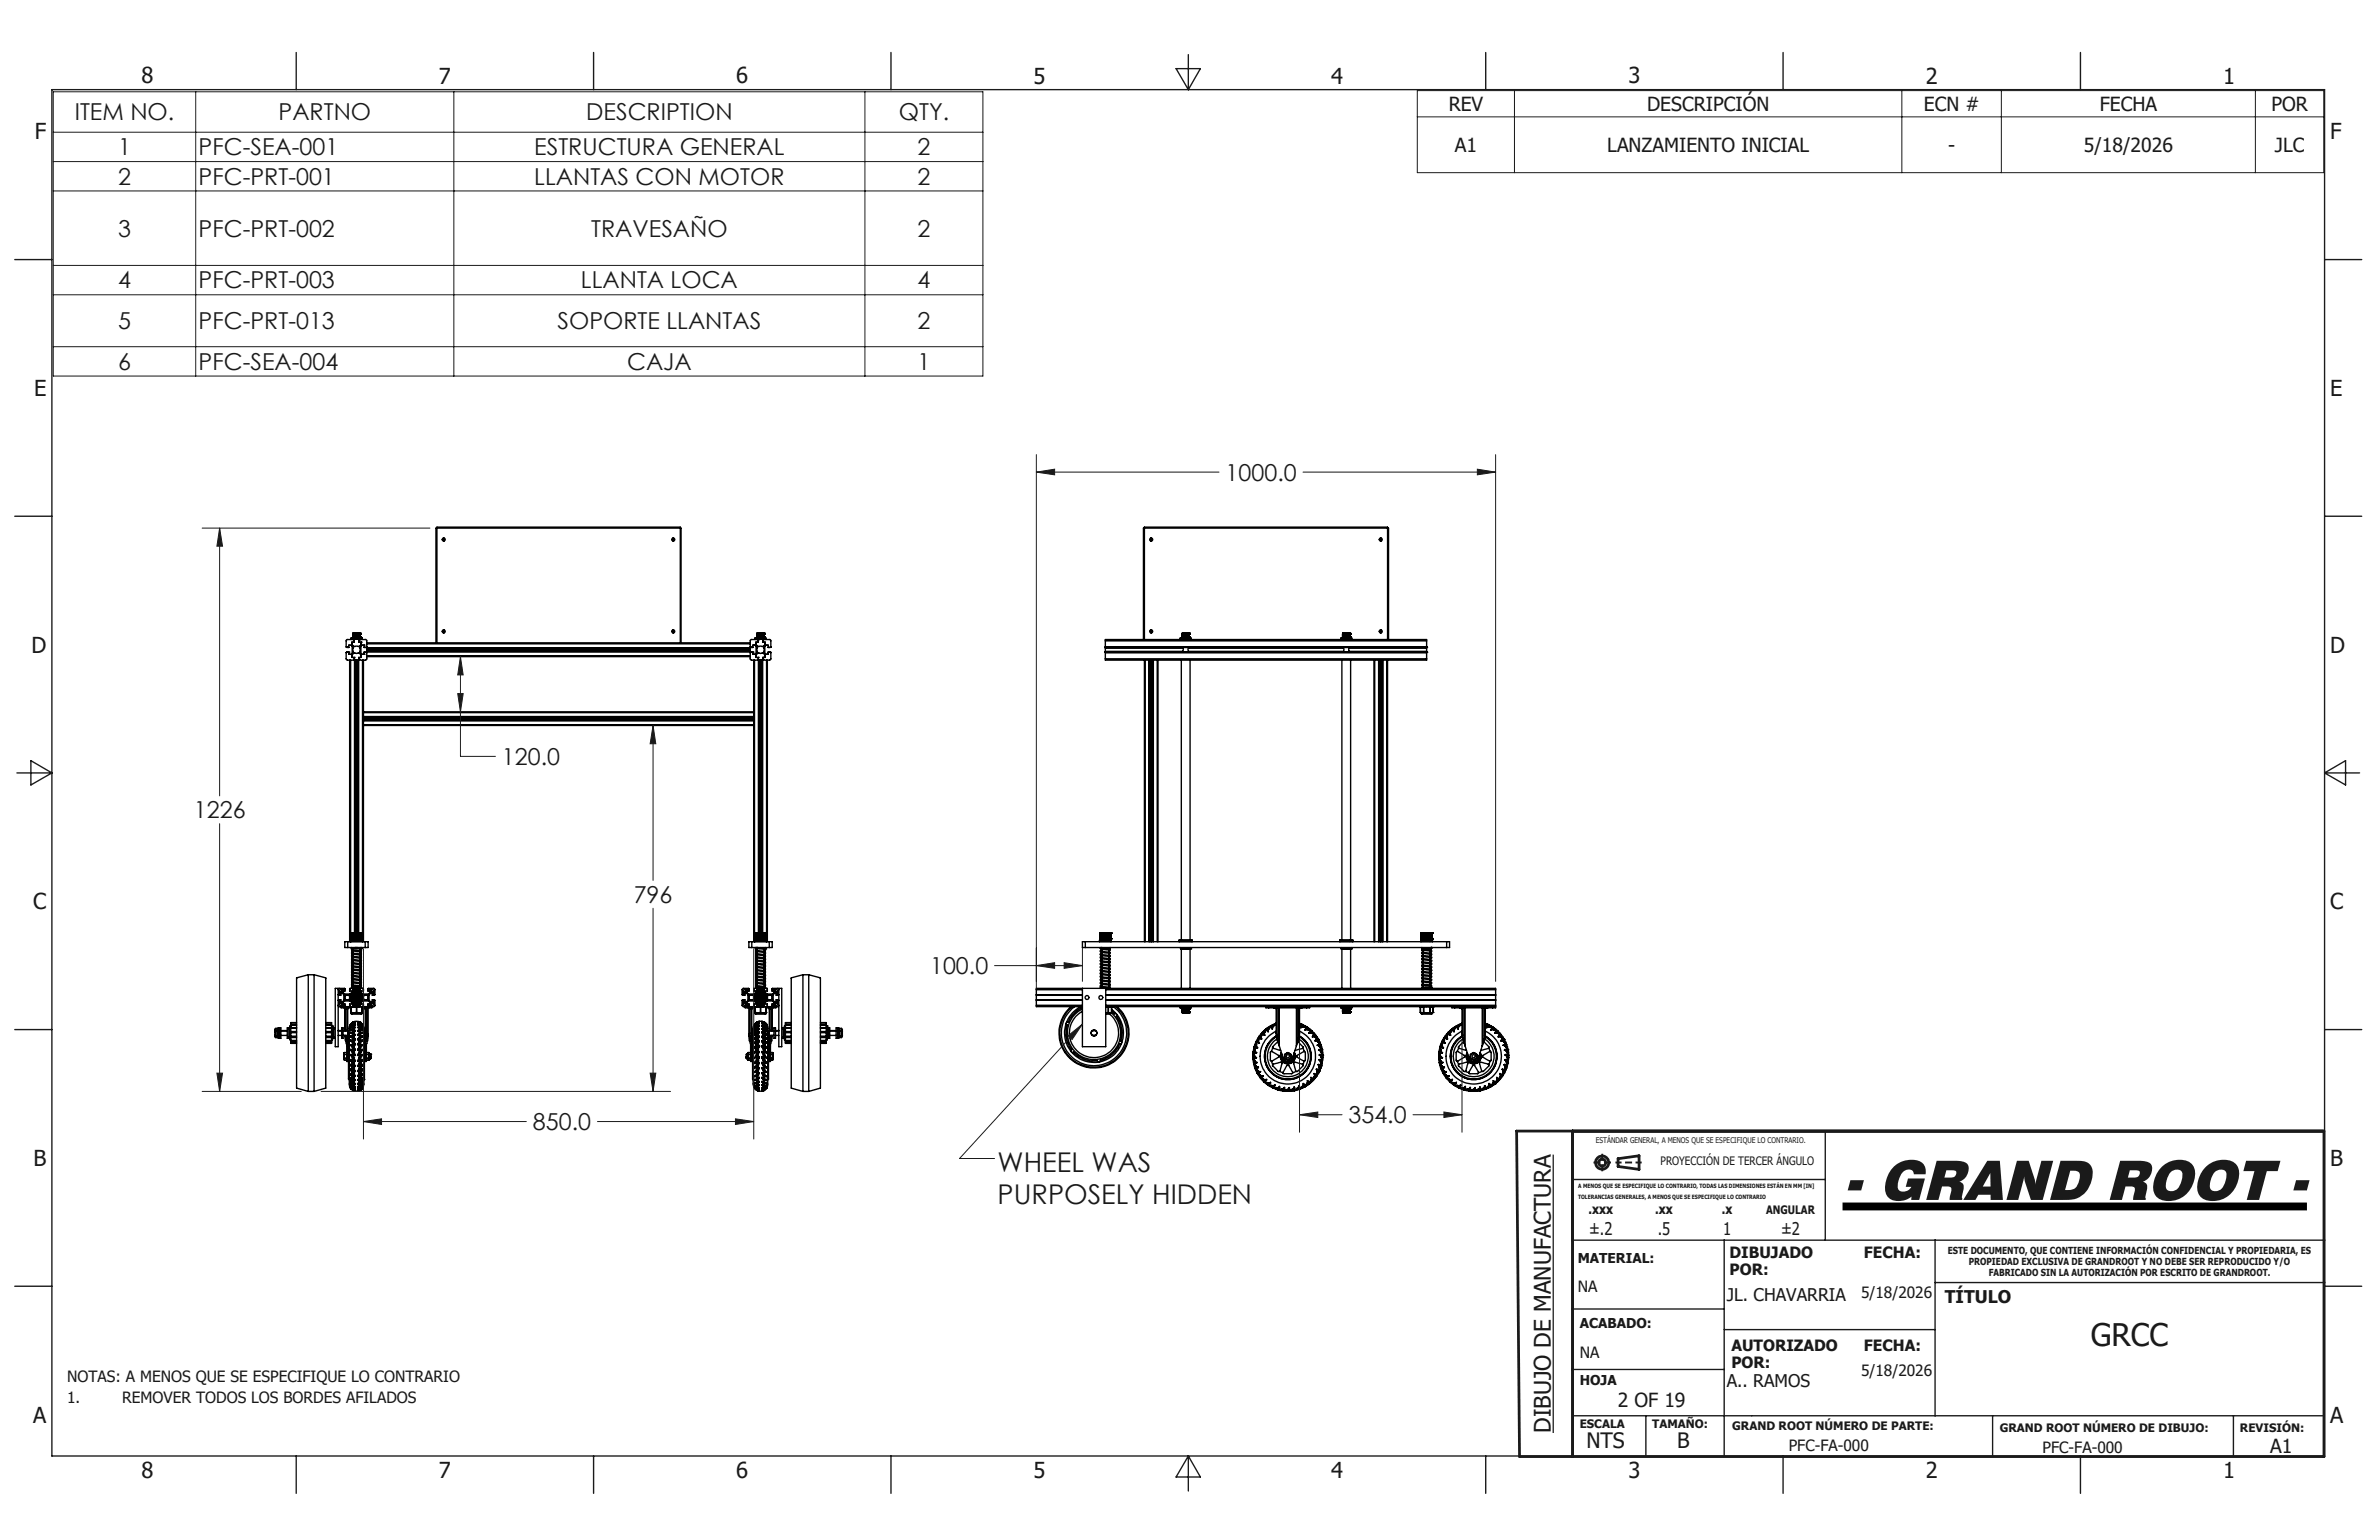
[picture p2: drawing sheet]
<svg xmlns="http://www.w3.org/2000/svg" width="432mm" height="279mm" viewBox="0 0 432 279" stroke-linecap="round" stroke-linejoin="round" font-family="sans-serif">
<defs><g id="words">
<text font-size="10.2" fill="#191924" x="334.4" y="217.7">- GRAND ROOT -</text>
<text font-size="5.6" fill="#191924" x="379.5" y="244.3">GRCC</text>
<g font-size="4.9" fill="#191924">
<text x="181.1" y="212.6">WHEEL WAS</text>
<text x="181.1" y="218.5">PURPOSELY HIDDEN</text>
</g>
<g font-size="4.2" fill="#191924">
<text x="13.6" y="21.8">ITEM NO.</text>
<text x="50.6" y="21.8">PARTNO</text>
<text x="106.4" y="21.8">DESCRIPTION</text>
<text x="163.1" y="21.8">QTY.</text>
<text x="21.4" y="28.2">1</text>
<text x="36.1" y="28.2">PFC-SEA-001</text>
<text x="97" y="28.2">ESTRUCTURA GENERAL</text>
<text x="166.5" y="28.2">2</text>
<text x="21.4" y="33.5">2</text>
<text x="36.1" y="33.5">PFC-PRT-001</text>
<text x="97" y="33.5">LLANTAS CON MOTOR</text>
<text x="166.5" y="33.5">2</text>
<text x="21.4" y="42.9">3</text>
<text x="36.1" y="42.9">PFC-PRT-002</text>
<text x="107.3" y="42.9">TRAVESAÑO</text>
<text x="166.5" y="42.9">2</text>
<text x="21.4" y="52.3">4</text>
<text x="36.1" y="52.3">PFC-PRT-003</text>
<text x="105.5" y="52.3">LLANTA LOCA</text>
<text x="166.5" y="52.3">4</text>
<text x="21.4" y="59.7">5</text>
<text x="36.1" y="59.7">PFC-PRT-013</text>
<text x="101.2" y="59.7">SOPORTE LLANTAS</text>
<text x="166.5" y="59.7">2</text>
<text x="21.4" y="67.1">6</text>
<text x="36.1" y="67.1">PFC-SEA-004</text>
<text x="113.8" y="67.1">CAJA</text>
<text x="166.5" y="67.1">1</text>
<text x="222.5" y="87.2">1000.0</text>
<text x="91.1" y="138.8">120.0</text>
<text x="35.2" y="148.5">1226</text>
<text x="115" y="163.8">796</text>
<text x="168.8" y="176.8">100.0</text>
<text x="244.8" y="203.8">354.0</text>
<text x="96.7" y="205.1">850.0</text>
<text x="281.5" y="260" transform="rotate(-90 281.5 260)">DIBUJO DE MANUFACTURA</text>
</g>
<g font-size="4" fill="#191924">
<text x="25.7" y="15.1">8</text>
<text x="79.7" y="15.2">7</text>
<text x="133.6" y="15.1">6</text>
<text x="187.6" y="15.2">5</text>
<text x="241.6" y="15.2">4</text>
<text x="295.6" y="15.1">3</text>
<text x="349.5" y="15.2">2</text>
<text x="403.5" y="15.2">1</text>
<text x="6.3" y="25.3">F</text>
<text x="423" y="25.3">F</text>
<text x="6.2" y="71.9">E</text>
<text x="423" y="71.9">E</text>
<text x="5.7" y="118.4">D</text>
<text x="423" y="118.4">D</text>
<text x="6" y="164.9">C</text>
<text x="423" y="164.9">C</text>
<text x="6.1" y="211.6">B</text>
<text x="423" y="211.6">B</text>
<text x="6" y="258.1">A</text>
<text x="423" y="258.1">A</text>
<text x="25.7" y="268.2">8</text>
<text x="79.7" y="268.2">7</text>
<text x="133.6" y="268.2">6</text>
<text x="187.6" y="268.2">5</text>
<text x="241.6" y="268.2">4</text>
<text x="295.6" y="268.2">3</text>
<text x="349.5" y="268.2">2</text>
<text x="403.5" y="268.2">1</text>
</g>
<g font-size="3.9" fill="#191924">
<text x="287.9" y="262.8">NTS</text>
<text x="304.4" y="262.8">B</text>
</g>
<g font-size="3.5" fill="#191924">
<text x="262.9" y="20.1">REV</text>
<text x="299" y="20.1">DESCRIPCIÓN</text>
<text x="349.2" y="20.1">ECN #</text>
<text x="381.1" y="20.1">FECHA</text>
<text x="412.3" y="20.1">POR</text>
<text x="264.1" y="27.6">A1</text>
<text x="291.7" y="27.6">LANZAMIENTO INICIAL</text>
<text x="353.6" y="27.6">-</text>
<text x="378.2" y="27.6">5/18/2026</text>
<text x="412.9" y="27.6">JLC</text>
<text x="293.6" y="255.2">2 OF 19</text>
<text x="412.1" y="263.6">A1</text>
</g>
<g font-size="3.2" fill="#191924">
<text x="288.4" y="224">±.2</text>
<text x="300.9" y="224">.5</text>
<text x="312.8" y="224">1</text>
<text x="323.3" y="224">±2</text>
<text x="313.4" y="236.1">JL. CHAVARRIA</text>
<text x="353" y="236.4">TÍTULO</text>
<text x="313.4" y="251.6">A.. RAMOS</text>
</g>
<g font-size="2.8" fill="#191924">
<text x="313.9" y="228.2">DIBUJADO</text>
<text x="313.9" y="231.3">POR:</text>
<text x="338.3" y="228.2">FECHA:</text>
<text x="286.4" y="234.5">NA</text>
<text x="337.8" y="235.6">5/18/2026</text>
<text x="314.3" y="245.1">AUTORIZADO</text>
<text x="338.3" y="245.1">FECHA:</text>
<text x="12.2" y="250.6">NOTAS: A MENOS QUE SE ESPECIFIQUE LO CONTRARIO</text>
<text x="286.7" y="246.5">NA</text>
<text x="314.3" y="248.2">POR:</text>
<text x="337.8" y="249.7">5/18/2026</text>
<text x="12.2" y="254.5">1.</text>
<text x="22.2" y="254.5">REMOVER TODOS LOS BORDES AFILADOS</text>
<text x="324.7" y="263.3">PFC-FA-000</text>
<text x="370.7" y="263.6">PFC-FA-000</text>
</g>
<g font-size="2.5" fill="#191924">
<text x="288.3" y="220.3">.xxx</text>
<text x="300.4" y="220.3">.xx</text>
<text x="312.5" y="220.3">.x</text>
<text x="286.4" y="229.1">MATERIAL:</text>
<text x="286.7" y="241">ACABADO:</text>
<text x="286.7" y="251.2">HOJA</text>
</g>
<g font-size="2.1" fill="#191924">
<text x="301.4" y="211.4">PROYECCIÓN DE TERCER ÁNGULO</text>
<text x="320.6" y="220.3">ANGULAR</text>
<text x="286.7" y="259">ESCALA</text>
<text x="299.9" y="259">TAMAÑO:</text>
<text x="314.4" y="259.5">GRAND ROOT NÚMERO DE PARTE:</text>
<text x="363" y="259.8">GRAND ROOT NÚMERO DE DIBUJO:</text>
<text x="406.6" y="259.7">REVISIÓN:</text>
</g>
<g font-size="1.8" fill="#191924">
<text x="353.5" y="227.5">ESTE DOCUMENTO, QUE CONTIENE INFORMACIÓN CONFIDENCIAL Y PROPIEDARIA, ES</text>
<text x="357.3" y="229.5">PROPIEDAD EXCLUSIVA DE GRANDROOT Y NO DEBE SER REPRODUCIDO Y/O</text>
<text x="361" y="231.5">FABRICADO SIN LA AUTORIZACIÓN POR ESCRITO DE GRANDROOT.</text>
</g>
<text font-size="1.4" fill="#191924" x="289.7" y="207.3">ESTÁNDAR GENERAL, A MENOS QUE SE ESPECIFIQUE LO CONTRARIO.</text>
<g font-size="1.1" fill="#191924">
<text x="286.5" y="215.6">A MENOS QUE SE ESPECIFIQUE LO CONTRARIO, TODAS LAS DIMENSIONES ESTÁN EN MM [IN]</text>
<text x="286.4" y="217.5">TOLERANCIAS GENERALES, A MENOS QUE SE ESPECIFIQUE LO CONTRARIO</text>
</g>
</g></defs>
<g fill="none" stroke="#000" stroke-width=".25">
<path d="M80.5 97.6v.5M80.6 97.6v.5M122.1 97.6v.5M122.2 97.6v.5M122.3 97.6v.5M208.9 97.6v.5M209 97.6v.5M250.5 97.6v.5M250.6 97.6v.5M250.7 97.6v.5M62.9 117.4h.1M62.9 118.4h.1"/>
<path d="M63 118.3h.1M63 117.4h.1M63.3 117.1h.1M63.3 117.1v.4l-.3-.1M63.3 118.3h.1M63.3 118.7h.1M63.3 118.3v.4M63.4 117.1h.3l.4 .4-.1 .3 .1 .5-.4 .4h-.3M63.5 119.8v51.1M63.6 119.8v51h2.2M63.9 118.8l.4-.3 .4 .1 .4-.1 .4 .3M63.9 118.8v.4l.4 .1"/>
<path d="M63.9 116h.1M63.9 116.5v.4M63.9 117.2v1.3M63.9 118.8v.5M64 115h.1M64 115.6h.1M64 115v.6M64.1 115.6h.1M64.1 115.7h.1M64.1 114.9h.1M64.1 115h.1M64.1 115.6h.7"/>
<path d="M64.1 114.9h.7M64.1 115.7h1.3M64.1 114.9l-.1 .1M64.1 114.9v.8M64.1 114.9v.7M64.1 114.9v.1M64.2 115.6h.1M64.2 115h.1M64.2 114.9h.1M64.2 114.9v.7M64.2 114.9v.1M64.3 115.6h.1"/>
<path d="M64.3 115h.1M64.3 119.3h.1M64.3 119.6h.1M64.3 119.6l-.1 .2M64.3 114.9v.7M64.3 119.3v.3M64.3 114.9l-.1 .1M64.3 114.9h.1M64.3 119.8v50.5M64.4 115.6h.1M64.4 115h.1M64.4 114.9h.1"/>
<path d="M64.4 114.9v.7M64.4 119.8v49.5M64.5 115.6h.1M64.5 115h.1M64.5 114.9h.1M64.5 114.9v.7M64.5 114.9l-.1 .1M64.5 114.9l.1 .1M64.6 115h.1M64.6 115.6h.1M64.6 115v.6M64.6 115.6h-.1"/>
<path d="M64.6 114.9v.7M64.6 114.9h.1M64.6 119.8v50.5M64.7 115h.1M64.7 115.6h.1M64.7 115v.6M64.7 114.9h.1M64.7 114.9v.7M64.7 119.8v50.5M64.7 114.9v.1M64.8 114.9h.5M64.8 119.8v50.5"/>
<path d="M64.8 115.6h.1M64.8 115h.1M64.8 114.9h.1M64.8 115.6h.6M64.8 114.9v.7M64.8 114.9v.1M64.9 115.6h.1M64.9 115h.1M64.9 114.9v.7M64.9 114.9h.1M65 115.6h.1M65 115h.1"/>
<path d="M65 114.9h.1M65 114.9v.7M65.1 114.9v.7M65.1 115.6h.1M65.1 115h.1M65.1 119.8v50.5M65.1 114.9h.1M65.2 115.6h.1M65.2 115h.1M65.2 114.9h.1M65.2 116.1v-.1h1.2l.2 .2-.1 3.5-.1 .1-3.5-.1-.1-.1v-1.2l.5-.1M65.2 119.6v.2"/>
<path d="M65.2 119.6h.1M65.2 116.1l-.1 .4h.4M65.2 116.1h.1M65.2 114.9v.7M65.3 115.6h.1M65.3 115h.1M65.3 114.9h.1M65.3 114.9v.1M65.3 114.9v.7M65.3 115.7h.1M65.3 114.9l.1 .1M65.4 115.6h.1"/>
<path d="M65.4 114.9h.1M65.4 115h.1M65.4 114.9v.8M65.4 115.6h-.1M65.5 118.8v.5h-.4l.1 .3M65.5 116h.1M65.5 116.5v.4M65.5 117.2v1.3M65.5 118.8v.5M65.5 116.5v.4l-.3 .4h-1l-.3-.5v-.3h.4l-.1-.4-1.2-.1-.2 .2v1.2M65.5 116.5h.1M65.7 115.7h-2v.3h2"/>
<path d="M65.7 115.7h.1M65.7 116h.1M65.7 115.7v.3M65.8 119.8v51.1M66 119.8v9.4M66.1 117.1v.4l.4-.1M66.1 117.1h.1M66.1 117.1h-.5l-.3 .3v1l.4 .3h.4M66.1 118.7h.1M66.5 118.3h-.4v.4M66.5 118.4h.1M66.5 117.4h.1"/>
<path d="M66.5 118.3v.1M66.6 117.4h-.1M66.6 116.6h69.6M66.6 116.8h69.6M66.6 117.5h69.6M66.6 118.3h69.6M66.6 119h69.6M66.6 119.1h69.6M66.6 118.2h69.6M66.6 117.9h69.6M66.6 118h69.6M66.6 117.8h69.6"/>
<path d="M79.1 116.6v-20.8h44.5v20.8M79.3 116.6v-21h44.2v21M80.5 114.3v.5M80.6 114.3v.5M122.1 114.3v.5M122.2 114.3v.5M122.3 114.3v.5M136.2 117.4h.1M136.3 117.4h.1M136.3 118.4h.1M136.3 118.3h.1M136.7 117.1v.4l-.4-.1"/>
<path d="M136.7 117.1h.4l.4 .4-.1 .3v.6l-.3 .3h-.4M136.7 118.3l-.5 .1M136.7 118.7h.1M136.7 118.3h.1M136.7 117.1h.1M136.7 118.3v.4M136.8 119.8v9.4M136.9 119.8v51.1M137.1 115.7h1.9v.3h-1.9M137.1 116h.1M137.1 115.7h.1M137.1 115.7v.3"/>
<path d="M137.2 116.8l.4 .5h.9l.4-.4v-.4h-.4v-.5h1.3l.1 .2v1.2M137.2 116.5h.1M137.2 119.2v.1M137.2 116.5v.4M137.2 116h.1M137.2 117.2v1.3M137.2 118.8v.5M137.2 119.3h.4M137.4 115.6h.1M137.4 115h.1M137.4 114.9h.1M137.4 114.9v.7"/>
<path d="M137.4 115.7h.1M137.4 114.9h1.3M137.4 115.6h1.3M137.4 115.7h1.3M137.4 114.9v.1M137.4 114.9v.8M137.5 115.6h.1M137.5 115h.1M137.5 114.9h.1M137.5 114.9v.7M137.5 114.9l-.1 .1M137.5 119.8h.1"/>
<path d="M137.5 114.9v.1M137.6 115.6h.1M137.6 115h.1M137.6 114.9h.1M137.6 116.1l-.1-.1h-1.2l-.1 .2v3.5l.2 .1 3.4-.1 .1-.1v-1.2l-.5-.1M137.6 116.1h.1M137.6 119.6l-.1 .1M137.6 119.6h.1M137.6 116.1v.4h-.4M137.6 114.9v.7M137.6 119.3h.1M137.6 119.3v.3"/>
<path d="M137.7 115.6h.1M137.7 114.9h.1M137.7 114.9v.7M137.7 119.8v50.5M137.7 115h.1M137.7 114.9v.1M137.8 115.6h.1M137.8 115h.1M137.8 114.9h.1M137.8 114.9v.7M137.9 115.6h.1M137.9 115h.1"/>
<path d="M137.9 114.9h.1M137.9 114.9v.7M137.9 114.9l-.1 .1M137.9 115v.6M138 115.6h.1M138 115h.1M138 114.9v.7M138 119.8v50.5M138 114.9l-.1 .1M138 114.9h.1M138 114.9l.1 .7zM138.1 115.6h.1"/>
<path d="M138.1 115h.1M138.1 114.9v.7M138.1 119.8v50.5M138.1 114.9h.1M138.1 114.9l.1 .1M138.2 115.6h.1M138.2 115h.1M138.2 115v.6M138.2 115.6h-.1M138.2 114.9h.1M138.2 114.9v.7M138.3 115.6h.1"/>
<path d="M138.3 115h.1M138.3 114.9h.1M138.3 114.9v.7M138.4 115.6h.1M138.4 115h.1M138.4 114.9h.1M138.4 114.9v.7M138.4 119.8v50.5M138.4 114.9l.1 .1M138.5 115.6h.1M138.5 114.9h.1M138.5 115h.1"/>
<path d="M138.5 119.6l.1 .2M138.5 119.6h.1M138.5 119.3h.1M138.5 119.3v.3M138.5 115.6h-.1M138.5 114.9v.7M138.5 114.9l.1 .1M138.6 115.6h.1M138.6 114.9h.1M138.6 115h.1M138.6 114.9v.7M138.6 115.6h-.1"/>
<path d="M138.6 114.9v.1M138.6 114.9l.1 .1M138.7 115.6h.1M138.7 115.7h.1M138.7 114.9h.1M138.7 115h.1M138.7 114.9v.8M138.7 115.6h-.1M138.7 115v.6M138.8 118.8l.1 .5h-.4M138.8 118.8l-.3-.3-.5 .1-.4-.1-.4 .4M138.8 116h.1"/>
<path d="M138.8 116.5v.4M138.8 117.2v1.3M138.8 118.8v.5M139.1 119.8v51.1M139.3 119.8v51.1M139.4 118.7h.1M139.4 118.3h.1M139.4 118.3v.4M139.8 118.3h.1M139.8 117.4l-.4 .1v-.4h-.4l-.4 .4 .1 .3-.1 .6 .4 .3h.4M139.8 117.4h.1M139.8 118.4h.1"/>
<path d="M139.9 117.4h-.1M139.9 117.4h.1M200.6 118.4h.1M200.6 119.5v.3h58.3v-.3M200.6 117.4h.1M200.6 116.3v-.3h58.3v.3M200.6 117.4v.1M200.6 117.6v.6M200.6 117.5v.1M200.6 118.2v.1M200.6 118.3h58.3M200.6 117.4h58.3"/>
<path d="M200.6 117.5h58.3M200.6 116.3v1.1M200.6 118.4v1.1M200.6 118.4h58.3M200.6 119.5h58.3M200.6 116.3h58.3M200.6 118.2h14.1M200.6 117.6h14.1M207.5 116v-20.2h44.5v20.2M207.7 116v-20.4h44.1v20.4M207.7 119.8v51.1M207.9 119.8v51.1"/>
<path d="M208.6 119.8v51.1M208.9 114.3v.5M208.9 119.8v51.1M209 114.3v.5M209 119.8v51.1M209.3 119.8v51.1M210 119.8v51.1M210.2 119.8v51.1M214.2 115.7h2v.3h-2zM214.4 116h.1M214.4 119.8v50.8M214.5 115.6h.1"/>
<path d="M214.5 115h.1M214.6 115.6h.1M214.6 115.7h.1M214.6 114.9h.1M214.6 115h.1M214.6 115.6h1.3M214.6 114.9h1.2M214.6 115.6h1.2M214.6 115.7h1.2M214.6 114.9v.8M214.6 114.9l-.1 .1M214.6 114.9v.7"/>
<path d="M214.7 115.6h.1M214.7 115h.1M214.7 114.9h.1M214.7 117.6l.1 .2-.1 .4M214.7 117.5v.1M214.7 118.2v.1M214.7 114.9v.7M214.7 114.9l-.1 .1M214.8 115.6h.1M214.8 115h.1M214.8 114.9v.7M214.8 115v.6"/>
<path d="M214.8 114.9v.1M214.9 115.6h.1M214.9 115h.1M214.9 114.9h.1M214.9 114.9v.7M214.9 114.9l.1 .7zM215 115h.1M215 115.6h.1M215 114.9v.7M215.1 115.6h.1M215.1 115h.1M215.1 114.9h.1"/>
<path d="M215.1 115v.6M215.1 114.9v.7M215.1 114.9v.1M215.2 115.6h.1M215.2 115h.1M215.2 114.9h.1M215.2 114.9v.7M215.2 114.9v.1M215.3 115.6h.1M215.3 115h.1M215.3 114.9h.1M215.3 114.9v.7"/>
<path d="M215.4 115.6h.1M215.4 115h.1M215.4 114.9h.1M215.4 114.9v.7M215.4 114.9v.1M215.4 115v.6M215.5 115.6h.1M215.5 115h.1M215.5 114.9v.7M215.5 114.9h.1M215.5 114.9l.1 .1M215.6 115.6h.1"/>
<path d="M215.6 114.9h.1M215.6 115h.1M215.6 114.9v.7M215.6 115.6h-.1M215.6 115v.6M215.7 115.6h.1M215.7 114.9h.1M215.7 115h.1M215.7 114.9v.1M215.7 114.9v.7M215.7 114.9l.1 .1M215.7 117.5v.1"/>
<path d="M215.7 117.6l-.1 .3 .1 .3M215.7 118.2v.1M215.7 118.2h28.1M215.7 117.6h28.1M215.8 115.6h.1M215.8 114.9h.1M215.8 115h.1M215.8 115.6h-.1M215.8 114.9v.7M215.8 114.9v.1M215.8 114.9l.1 .1M215.8 114.9v.8"/>
<path d="M215.8 115.7h.1M215.9 115.6h.1M215.9 115h.1M215.9 114.9h.1M215.9 114.9v.7M215.9 115.6h-.1M216 116h.1M216 119.8v50.8M243.4 115.7h2v.3h-2zM243.6 116h.1M243.6 119.8v50.8M243.7 115.6h.1"/>
<path d="M243.7 115h.1M243.7 115.6h1.3M243.7 114.9v.8M243.7 115.7h.1M243.7 114.9h.1M243.7 114.9h1.3M243.7 115.7h1.3M243.8 115.6h.1M243.8 115h.1M243.8 114.9h.1M243.8 114.9l-.1 .1M243.8 114.9v.7"/>
<path d="M243.8 118.2v.1M243.8 117.6l.1 .3-.1 .3M243.8 117.5v.1M243.8 114.9v.1M243.9 115.6h.1M243.9 115h.1M243.9 114.9h.1M243.9 114.9v.7M243.9 114.9l-.1 .1M243.9 115v.6M244 115.6h.1M244 115h.1"/>
<path d="M244 114.9h.1M244 114.9v.7M244 114.9l-.1 .1M244 114.9v.1M244.1 115.6h.1M244.1 115h.1M244.1 114.9h.1M244.1 114.9v.7M244.1 115v.6M244.2 115.6h.1M244.2 115h.1M244.2 114.9h.1"/>
<path d="M244.2 114.9v.7M244.2 114.9l-.1 .1M244.3 115.6h.1M244.3 115h.1M244.3 114.9h.1M244.3 114.9v.7M244.3 114.9l.1 .1M244.4 115h.1M244.4 115.6h.1M244.4 115.6h-.1M244.4 114.9h.1M244.4 114.9v.7"/>
<path d="M244.4 114.9l.1 .1M244.5 115h.1M244.5 115.6h.1M244.5 115v.6M244.5 115.6h-.1M244.5 114.9v.7M244.5 114.9h.1M244.6 114.9v.7zM244.6 115.6h.1M244.6 115h.1M244.7 115.6h.1M244.7 115h.1"/>
<path d="M244.7 114.9v.7M244.7 114.9h.1M244.7 114.9l.1 .1M244.8 114.9v.7M244.8 115h.1M244.8 115.6h.1M244.8 115v.6M244.8 115.6h-.1M244.9 115.6h.1M244.9 114.9h.1M244.9 115h.1M244.9 114.9v.1"/>
<path d="M244.9 118.2v.1M244.9 117.5v.1M244.9 117.6l-.1 .3 .1 .3M244.9 114.9v.7M244.9 118.2h14M244.9 117.6h14M245 114.9h.1M245 115.6h.1M245 115h.1M245 114.9v.8M245 114.9v.1M245 115.7h.1"/>
<path d="M245 115v.6M245.1 116h.1M245.1 119.8v50.8M249.4 119.8v51.1M249.5 119.8v51.1M250.2 119.8v51.1M250.3 119.8v51.1M250.5 114.3v.5M250.5 119.8v51.1M250.6 114.3v.5M250.6 119.8v51.1M250.7 114.3v.5"/>
<path d="M250.7 119.8v51.1M250.9 119.8v51.1M251 119.8v51.1M251.7 119.8v51.1M251.8 119.8v51.1M258.9 118.4h.1M258.9 117.4h.1M258.9 117.4v.1M258.9 117.6v.6M258.9 118.2v.1M258.9 117.5v.1M258.9 116.3v1.1"/>
<path d="M258.9 118.4v1.1M66 131.5v.1M66 129.2v.1M66 129.3v2.2M66 131.6v39.3M66 131.5h70.8M66 131.6h70.8M66 129.3h70.8M66 130h70.8M66 130.8h70.8M66 129.2h70.8M66 130.1h70.8"/>
<path d="M66 130.7h70.8M66 130.4h70.8M66 130.5h70.8M66 130.3h70.8M136.8 131.5v.1M136.8 129.2v.1M136.8 129.3v2.2M136.8 131.6v39.3M56 176.8v21.2M56 176.8l-2.2 .6v20l2.2 .6M56 176.8h1M57 176.8v21.2"/>
<path d="M57 176.8l2.1 .6v20l-2.1 .6M60.9 179.3h.5v10.6h-.5zM61.4 179.6l.1-.3h1l.1 .5h-.4v.2l.3 .3h1l.4-.3v-.2h-.4v-.5h2.4l.1 .5h-.5v.2l.4 .3h1l.3-.3v-.2h-.4l.1-.5 1 .1 .2 1.1-.5 .1v-.5h-.3l-.3 .4v1l.3 .3h.3v-.4l.5 .1-.1 1-.1 .1h-2.7M61.7 179.6l.1-.2h.5l.1 .2-.3 .1-.1 .2-.3 .1v.2l-.1 .1-.1-.5zM62.6 170.9h4.2v1h-4.2zM63.1 170.9v1M63.7 169.3h.1M63.7 170.3h.1M63.7 169.3v1M63.7 170.3h.3M63.7 169.3h.3M63.7 170.3v.1"/>
<path d="M63.7 170.6h.1M63.7 170.3h2M63.7 170.6h2M63.7 169.3v1.3M63.8 169.3h1.9M63.8 169.3h.1M63.8 170.3h.1M63.8 169.3h-.1M63.8 172.2h.1M63.8 169.3v1M63.8 172.2l.1 .1M63.8 172.2h.2"/>
<path d="M63.9 169.3h.1M63.9 170.3h.1M63.9 179.3h-.1M63.9 169.3v1M63.9 172l1.5 .2M63.9 179.1h.1M63.9 172.6v.3M63.9 173.2v.2M63.9 173.8v.2M63.9 174.4v.2M63.9 175v.2M63.9 175.5v.3"/>
<path d="M63.9 176.1v.2M63.9 176.7v.2M63.9 177.3v.2M63.9 177.9v.1M63.9 178.4v.2M63.9 179l-.1 .2M63.9 179.1v.2h1.7M63.9 179.1l1.5 .1M63.9 172.2h.1M63.9 172.2v.1M63.9 172.5v.3M63.9 173.1v.3"/>
<path d="M63.9 173.6v.4M63.9 174.2v.4M63.9 174.8v.4M63.9 175.4v.3M63.9 176v.3M63.9 176.5v.4M63.9 177.1v.3M63.9 177.7v.3M63.9 178.3v.3M63.9 178.9v.2M64 174.6l1.5 .3 .1 .1-.2 .1M64 172.3l1.4 .2 .2 .2-.2 .1"/>
<path d="M64 172.1l-.2-.2v.3M64 169.3h.1M64 170.3h.1M64 169.3h-.1M64 169.3v1M64 178.7l1.5 .2 .1 .2-.2 .1M64 178.1l1.6 .3v.1l-.2 .1M64 177.5l1.6 .3-.2 .2M64 177l1.5 .2 .1 .1-.2 .1M64 176.4l1.1 .1a.35 .35 0 0 1 .5 .2l-.2 .1M64 175.8l1.5 .2 .1 .2-.2 .1M64 175.2l1.3 .2a.19 .19 0 0 1 .2 0 .19 .19 0 0 1 0 .2l-.1 .1"/>
<path d="M64 174.1l1.5 .2 .1 .1-.2 .2M64 173.5l1.6 .2-.2 .3M64 172.9l1.5 .2 .1 .2-.2 .1M64 179.8h.1M64 172.2l-.2 .2 1.6 .3v.4M64 172.8l-.2 .1a1.24 1.24 0 0 0 1.2 .3l.4 .1v.4M64 173.4l-.2 .1a.26 .26 0 0 0 .1 .2 .26 .26 0 0 0 .3 0l1.2 .2M64 174l-.2 .1 .1 .1 1.5 .2v.4M64 174.5l-.2 .1a.28 .28 0 0 0 .4 .3l1.2 .1v.4M64 175.1l-.2 .1 .1 .2 1.5 .2v.4M64 175.7l-.2 .1a.34 .34 0 0 0 .5 .2l1.1 .2v.4M64 176.3l-.2 .1a.39 .39 0 0 0 .6 .2l1 .2"/>
<path d="M64 176.8l-.2 .1 .1 .2 1.5 .2v.4M64 177.4l-.2 .1a.28 .28 0 0 0 .4 .3l1.2 .1v.4M64 178l-.2 .1 .1 .2 1.5 .2v.4M64 178.6h-.2l.1 .3 1.4 .1 .1 .1v.1M64 179.8h1.4M64 172.1v.2M64 172.5v.4M64 173.1v.4M64 173.7v.4M64 174.3v.4M64 174.8v.4M64 175.4v.4"/>
<path d="M64 176v.4M64 176.6v.4M64 177.2v.4M64 177.7v.4M64 178.3v.4M64 178.9v.2M64.1 179.8v.2M64.1 169.3h.1M64.1 170.3h.1M64.1 179.8h1.3M64.1 169.3v1M64.1 170.3h.5"/>
<path d="M64.1 169.3h.5M64.2 170.3h-.1M64.2 169.3v1M64.2 169.3h.1M64.2 170.3h.1M64.3 169.3h.1M64.3 170.3h.1M64.3 169.3v1M64.4 170.3h-.1M64.4 169.3v1M64.4 171.9l1.1 .1v.2h-.1M64.4 169.3h.1"/>
<path d="M64.4 170.3h.1M64.5 170.3h.1M64.5 169.3h.1M64.5 169.3v1M64.6 169.3h.1M64.6 170.3h.1M64.6 169.3v1M64.7 169.3h-.1M64.7 170.3h.1M64.7 169.3h.1M64.8 170.3h.1M64.8 169.3h.1"/>
<path d="M64.8 169.3v1M64.9 169.3h.1M64.9 170.3h.1M64.9 169.3v1M65 169.3h.1M65 170.3h.1M65 169.3v1M65.1 169.3h.1M65.1 170.3h.1M65.2 169.3h.1M65.2 170.3h.1M65.2 169.3v1"/>
<path d="M65.3 169.3h.1M65.3 170.3h.1M65.3 169.3v1M65.4 179.8l-.1 .3-1.2 .1M65.4 179.3h.1M65.4 179.8h.1M65.4 169.3h.1M65.4 170.3h.1M65.4 171.9h.1M65.4 169.3v1M65.4 172.2v.3M65.4 173.8v.4"/>
<path d="M65.4 176.7v.4M65.4 179.2l.2 .1M65.5 179.2h.1M65.5 169.3h.1M65.5 170.3h.1M65.5 170.3h-.1M65.5 169.3v1M65.5 179.1l.1 .2M65.5 178.7v.2M65.5 178.2v.2M65.5 177.6v.2M65.5 177v.2"/>
<path d="M65.5 176.4v.2M65.5 175.8v.2M65.5 175.3v.2M65.5 174.7v.2M65.5 174.1v.2M65.5 173.5v.2M65.5 172.9v.2M65.5 172.4v.2M65.5 172.2v.3M65.5 172.8v.3M65.5 173.4v.3M65.5 173.9v.4"/>
<path d="M65.5 174.5v.4M65.5 175.1v.3M65.5 175.6v.4M65.5 176.2v.4M65.5 176.8v.4M65.5 177.4v.4M65.5 178v.3M65.5 178.5v.4M65.6 171.9l-.2 .1M65.6 169.3h.1M65.6 170.3h.1M65.7 172.2h.1"/>
<path d="M65.6 170.3h-.1M65.7 169.3h.1M65.7 170.3h.1M65.6 169.3v1M65.7 170.6h.1M65.7 169.3v1M65.7 171.9v.3M65.7 170.3h-.1M65.7 169.3v1.3M65.8 170.6h-2.2h2.2v.3M66.3 170.9v1M67.1 179.5l.5-.1 .3 .4-.1 .5-.1-.1v-.2l-.3-.1-.1-.2-.2-.1z"/>
<path d="M135.1 179.4h.5a.14 .14 0 0 1 .1 .2 .14 .14 0 0 1-.1 .1l-.5 .3v.2l-.2 .1-.1-.5zM135.9 170.9h4.3v1h-4.3zM136.5 170.9v1M137 170.8h2.1M137 170.6h2.1M137 170.6v.2M137 170.8v.1M137.1 170.3h.1M137.1 170.3v.1M137.1 169.3h.1M137.1 170.3h1.9M137.1 169.3v1"/>
<path d="M137.1 170.6h.1M137.1 169.3h1.9M137.1 170.4h1.9M137.1 170.6h1.9M137.1 169.3v1.3M137.1 172.2h.1M137.1 172.2h.3zM137.1 171.9v.3M137.2 179.3h.1M137.2 169.3h.1M137.2 170.3h.1M137.2 169.3v1"/>
<path d="M137.2 172.6v.2M137.2 173.1v.3M137.2 174.3v.2M137.2 175.5v.2M137.2 176v.2M137.2 177.2v.2M137.2 178.4v.1M137.2 178.9v.2M137.2 171.9v.1l.1 .1M137.2 172.1l1.6 .2M137.2 173.9v-.2v.4M137.2 175.1v-.2v.4"/>
<path d="M137.2 176.8v-.2v.4M137.2 178v-.2v.4M137.2 172.2v.2M137.2 172.6v.3M137.2 173.2v.3M137.2 174.3v.4M137.2 175.5v.3M137.2 176.1v.3M137.2 177.2v.4M137.2 178.4v.3M137.2 179v.2M137.3 179.1h.1"/>
<path d="M137.3 171.9h.2a1.72 1.72 0 0 1 1.4 .3l-.2 .1M137.3 169.3h.1M137.3 170.3h.1M137.3 169.3v1M137.3 178.8l1.6 .2v.2h-.1M137.3 174.1l1.6 .3v.2l-.2 .1M137.3 177.6l1.6 .3v.1l-.2 .1M137.4 171.9h.1M137.4 179.8h.1M137.4 172.3l-.2 .1v.1l1.5 .3M137.4 172.9l-.2 .1v.2l1.5 .2M137.4 173.5l-.2 .1a.47 .47 0 0 0 .6 .2l.9 .2"/>
<path d="M137.4 174.1a.16 .16 0 0 0-.2 0 .16 .16 0 0 0 0 .2l1.5 .3M137.4 174.7h-.2a.26 .26 0 0 0 .1 .3 .26 .26 0 0 0 .3 0l1.1 .1M137.4 175.2l-.2 .1v.2l1.5 .2M137.4 175.8l-.2 .1v.2l1.6 .2M137.4 176.4l-.2 .1 .1 .2 1.4 .2M137.4 177l-.2 .1v.1l1.5 .2M137.4 177.6h-.2v.2l1.5 .2M137.4 178.1l-.2 .1a.26 .26 0 0 0 .1 .3 .26 .26 0 0 0 .3-.1l1.1 .2M137.4 178.7l-.2 .1v.2l1.6 .2M137.4 177.8l-.1 .4 .5 .1a1.3 1.3 0 0 1 1.1 .2l-.2 .2M137.4 176.7l-.1 .4 .7 .1a.78 .78 0 0 1 .9 .2l-.2 .2M137.4 176.1l-.1 .4 1.6 .2v.2l-.2 .1"/>
<path d="M137.4 175.5l-.1 .4 1.6 .2v.2l-.2 .1M137.4 174.9l-.1 .4 1.6 .2v.2l-.2 .1M137.4 174.4v.4l1.5 .2v.1l-.2 .1M137.4 173.2l-.1 .4 1.6 .2v.2l-.2 .1M137.4 172.6l-.1 .4 1.5 .2 .1 .2-.2 .1M137.4 172.1l-.1 .3 1.6 .3v.2h-.2M137.4 169.3h.1M137.4 170.3h.1M137.4 179.8h1.3M137.4 173.8v.4M137.4 177.3v.4M137.4 178.4v.4"/>
<path d="M137.4 179v.2M137.4 179.8v.3M137.4 169.3v1M137.5 169.3h.1M137.5 170.3h.1M137.5 169.3v1M137.5 179.3h1M137.5 179.3h-.7v.5h.4v.2l-.3 .3h-1l-.4-.3v-.2h.5l-.1-.5h-1l-.2 .3v.9l.5 .1v-.5h.2l.3 .4v1l-.3 .3h-.2v-.4l-.5 .1v1l.2 .1h2.6M137.6 169.3h.1M137.6 170.3h.1M137.6 169.3v1M137.7 170.3h.1"/>
<path d="M137.7 169.3h.1M137.8 169.3h.1M137.8 170.3h.1M137.8 169.3v1M137.9 169.3h.1M137.9 170.3h.1M137.9 169.3v1M138 169.3h.1M138 170.3h.1M138 171.9l.8 .1M138 171.9h.1M138.1 170.3h.1"/>
<path d="M138.1 169.3h.1M138.2 169.3h-.1M138.2 169.3h.1M138.2 170.3h.1M138.2 169.3v1M138.3 169.3h.1M138.3 170.3h.1M138.3 169.3h-.1M138.3 169.3v1M138.4 169.3h.1M138.4 170.3h.1M138.4 169.3v1"/>
<path d="M138.5 169.3h.1M138.5 170.3h.1M138.5 169.3v1M138.5 179.3h.7l.1 .5h-.4v.2l.3 .3h1l.3-.3v-.2h-.4l.1-.5h1l.2 .3M138.6 169.3h.1M138.6 170.3h.1M138.6 169.3v1M138.6 170.3h.3M138.6 169.3h.3M138.7 179.8l-.1 .2M138.7 179.2l.2 .1M138.7 169.3h.1"/>
<path d="M138.7 170.3h.1M138.7 169.3h-.1M138.7 179.8h.1M138.7 169.3v1M138.7 177.9h.1M138.7 172l.2-.1 .1 .3M138.7 179.2h-1.5v.1M138.7 172h.1M138.7 172.2v.4M138.7 172.8v.4M138.7 173.4v.4M138.7 174v.3"/>
<path d="M138.7 174.6v.3M138.7 175.1v.4M138.7 175.7v.4M138.7 176.3v.4M138.7 176.8v.4M138.7 177.4v.4M138.7 178v.4M138.7 178.6v.4M138.7 179.2h.1M138.8 169.3h.1M138.8 170.3h.1M138.8 169.3v1"/>
<path d="M138.8 172.3v.3M138.8 172.9v.3M138.8 173.5v.3M138.8 174.1v.3M138.8 174.6v.4M138.8 175.2v.3M138.8 175.8v.3M138.8 176.4v.3M138.8 177v.3M138.8 177.5v.4M138.8 178.1v.3M138.8 178.7v.3"/>
<path d="M138.9 169.3h.1M138.9 170.3h.1M138.9 179.3h.1M138.9 169.3v1M138.9 178.6l.1 .2-.2 .1M138.9 178l.1 .2-.2 .1M138.9 177.5l.1 .1-.2 .1M138.9 176.9l.1 .1-.2 .1M138.9 176.3l.1 .1-.2 .1M138.9 175.8l-.1 .2M138.9 175.2l.1 .1-.2 .1M138.9 174.6l.1 .1-.2 .1"/>
<path d="M138.9 174l-.1 .2M138.9 173.4l.1 .1-.2 .1M138.9 172.9l.1 .1-.2 .1M138.9 172.3l.1 .1-.2 .1M138.9 179.2v.1M139 169.3h.1M139 172.2h.1M139 170.3h.1M139 170.6h.1M139 169.3v1.3M139 170.3v.1M139 169.3v1"/>
<path d="M139.1 170.6v.2M139.1 170.8v.1M139.2 179.4h.1M139.6 170.9v1M140.4 179.5l.5-.1 .4 .4-.1 .5-.2-.1v-.2l-.3-.1v-.2l-.3-.1zM141.4 179.3h.5v10.6h-.5zM145.7 176.8v21.2M145.7 176.8l-2.1 .6v20l2.1 .6M145.7 176.8h1.1M146.8 176.8v21.2M146.8 176.8l2.1 .6v20l-2.1 .6M188.1 179.6v-.3h83.4v.3"/>
<path d="M188.1 179.6h8.4M188.1 179.6v2.8M196.5 170.9h66.6v1h-66.6zM196.5 179.3v10.6h4.2v-10.6M197 170.9v1M199.6 170.8h2.1M199.6 170.6h2.1M199.6 170.3h.1M199.6 169.3h.1M199.6 169.3v1M199.6 170.3v.1M199.6 170.6h.1"/>
<path d="M199.6 170.3h2M199.6 170.6h2M199.6 170.3h.2M199.6 169.3h.2M199.6 169.3v1.3M199.7 169.3h.1M199.7 169.3h1.8M199.7 170.3h.1M199.7 169.3h-.1M199.7 179.2h.1l-.1 .1zM199.7 172l.1-.1-.1 .1 .2 .2 1.4 .2M199.7 169.3v1"/>
<path d="M199.7 171.9l1.7 .1M199.8 169.3h.1M199.8 170.3h.1M199.8 169.3v1M199.8 179.2h.2M199.8 179.2l1.1 .1M199.8 179.2h.1M199.8 171.9h.1M199.8 170.3h.2M199.8 169.3h.3M199.9 178.8l-.2 .2 .2 .1 1.5 .2M199.9 178.3l-.2 .1a2.04 2.04 0 0 0 1.5 .3l.1 .1"/>
<path d="M199.9 177.7l-.2 .1a1.04 1.04 0 0 0 1.1 .3l.5 .1M199.9 176.5l-.2 .2 .1 .1 1.5 .2M199.9 175.9h.1M199.9 175.4l-.2 .2 1.6 .3M199.9 174.8l-.2 .1 .1 .1 1.5 .3M199.9 174.2l-.2 .1 .1 .2 1.5 .2M199.9 173.6l-.1 .1a.2 .2 0 0 0 0 .2 .2 .2 0 0 0 .2 .1l1.3 .1M199.9 173l-.2 .2 .1 .1 1.5 .2M199.9 172.5h-.2a.34 .34 0 0 0 .6 .3l1 .2M199.9 177.1l-.2 .1a.75 .75 0 0 0 1 .3l.6 .1M199.9 178.9l1.5 .2M199.9 178.4h.1a2.2 2.2 0 0 1 1.5 .3l-.2 .2"/>
<path d="M199.9 177.8l.8 .1a.67 .67 0 0 1 .8 .2l-.2 .2M199.9 177.2l.6 .1a.92 .92 0 0 1 1 .3l-.2 .1M199.9 176.6l1.6 .3-.2 .2M199.9 175.5l1.6 .2v.2l-.2 .1M199.9 174.9l.9 .1a.5 .5 0 0 1 .7 .3l-.2 .1M199.9 172.6l1.6 .2-.2 .3M199.9 172l1.5 .2 .1 .2-.2 .1M199.9 169.3h.1M199.9 170.3h.1M199.9 169.3h-.1M199.9 169.3v1M199.9 176l1.5 .2 .1 .2-.2 .1"/>
<path d="M199.9 174.3l1.6 .3v.1l-.2 .1M199.9 173.7l1.5 .3 .1 .1-.2 .1M199.9 173.1l1.3 .2a.19 .19 0 0 1 .2 .1 .19 .19 0 0 1 0 .2h-.1M200 172.4l-.3 .1v.1M200 172.9l-.3 .1v.2M200 173.5l-.3 .1v.1M200 174.1h-.2l-.1 .2M200 174.7l-.3 .1v.1M200 175.3l-.3 .1v.1M200 175.8l-.3 .1v.1M200 176.4l-.3 .1v.1M200 177l-.3 .1v.1"/>
<path d="M200 177.6l-.3 .1v.1M200 178.2h-.2l-.1 .2M200 178.7l-.3 .1v.2M200 176l-.3 .1 .1 .1 1.5 .3M200 179.2h-.2M200 170.3h.1M200 169.3h.1M200 172h.1M200 172.2v.4M200 172.8v.4M200 173.4v.3M200 173.9v.4"/>
<path d="M200 174.5v.4M200 175.1v.4M200 175.7v.4M200 176.2v.4M200 176.8v.4M200 177.4v.4M200 178v.4M200 178.6v.3M200 169.3v1M200.1 169.3h.1M200.1 170.3h.1M200.1 169.3v1"/>
<path d="M200.2 169.3h.1M200.2 170.3h.1M200.2 169.3h-.1M200.2 169.3v1M200.3 169.3h.1M200.3 170.3h.1M200.3 169.3v1M200.4 169.3h.1M200.4 170.3h.1M200.4 169.3h-.1M200.4 169.3v1M200.5 170.3h.1"/>
<path d="M200.5 169.3h.1M200.5 169.3v1M200.6 169.3h.1M200.6 170.3h.1M200.6 169.3v1M200.7 170.3h.1M200.7 169.3h.1M200.7 179.6h70.8M200.7 169.3v1M200.8 169.3h-.1M200.8 169.3h.1M200.8 170.3h.1"/>
<path d="M200.8 169.3v1M200.8 170.3h.4M200.8 169.3h.4M200.9 169.3v1M200.9 170.3h.1M200.9 169.3h.1M201 169.3h.1M201 170.3h.1M201 169.3h-.1M201 169.3v1M201.1 169.3h.1M201.1 170.3h.1"/>
<path d="M201.1 169.3v1M201.2 169.3v1M201.2 170.3h.1M201.2 169.3h.1M201.3 169.3h.1M201.3 170.3h.1M201.3 169.3l-.1 1M201.3 179.3h.1M201.3 179l.2 .1M201.3 178.4l.2 .2M201.3 177.9l.2 .1M201.3 177.3l.2 .2"/>
<path d="M201.3 176.7l.2 .2M201.3 176.1l.2 .2M201.3 175.5l.2 .3M201.3 175l.2 .2M201.3 174.4l.2 .2M201.3 173.8l.2 .2M201.3 173.2l.2 .2M201.3 172.6l.2 .3M201.3 172.1l.2 .2M201.3 169.3v1M201.3 172v.2M201.3 172.4v.4"/>
<path d="M201.3 173v.4M201.3 173.5v.4M201.3 174.1v.4M201.3 174.7v.4M201.3 175.3v.3M201.3 175.9v.3M201.3 176.4v.4M201.3 177v.4M201.3 177.6v.4M201.3 178.2v.3M201.3 178.8v.3M201.4 172h.1"/>
<path d="M201.4 179.3h.1M201.4 169.3h.1M201.4 170.3h.1M201.4 169.3v1M201.4 179.1l.1 .1-.1 .1M201.4 172l-.1 .1M201.4 170.3h.2M201.4 169.3h.2M201.5 171.9l-.1 .1M201.5 169.3h.1M201.5 170.3h.1M201.5 169.3v1"/>
<path d="M201.5 169.3l.1 1.3M201.5 170.6h.1M201.6 170.3h.1M201.6 169.3h.1M201.6 170.3h-.1M201.6 169.3v1M201.7 170.6h-2.1v.3M201.7 170.8l-.1 .1M201.7 170.6v.2M214 170.6h2.4M214 170.8h2.4M214 170.8v.1"/>
<path d="M214 170.6v.2M214.3 172.2h.1M214.3 172.2h1.8M214.3 171.9v.3M214.4 172.2v7.1M216 172.2v7.1M216.1 172.2h.1M216.1 171.9v.3M216.4 170.8v.1M216.4 170.6v.2M243.2 170.6h2.4M243.2 170.8h2.4"/>
<path d="M243.2 170.6v.2M243.2 170.8v.1M243.5 172.2h.1M243.5 172.2h1.4M243.5 171.9v.3M243.6 172.2v7.1M244.9 172.2h.4M245.1 172.2v7.1M245.3 172.2h.1M245.3 171.9v.3M245.6 170.6v.2M245.6 170.8l-.1 .1"/>
<path d="M257.9 170.6h2.1v.3M257.9 170.6h2.1M257.9 170.8h2.1M257.9 170.6v.2M257.9 170.8v.1M258 169.3h.1M258 170.3h.1M258 170.3h.3M258 169.3h.3M258 169.3v1.3M258 170.3v.1M258 170.6h.1"/>
<path d="M258 170.3h1.9M258 170.6h1.9M258 169.3h1.9M258 169.3v1M258.1 179.1v.2h.2M258.1 170.3h.1M258.1 169.3h.1M258.1 169.3v1M258.1 172.3v.1l.2 .1M258.1 172.9v.1l.2 .1M258.1 173.4v.1l.2 .1M258.1 174v.2h.2"/>
<path d="M258.1 174.6v.1l.2 .1M258.1 175.2v.1l.2 .1M258.1 175.8v.1l.2 .1M258.1 176.3v.2h.2M258.1 176.9v.1l.2 .1M258.1 177.5v.1l.2 .1M258.1 178v.2l.2 .1M258.1 178.6v.2l.2 .1M258.1 169.3l.1 1M258.2 169.3h.1M258.2 170.3h.1M258.2 169.3v1"/>
<path d="M258.2 172.8l1.6 .2v.2h-.2M258.2 173.3l1.5 .2 .2 .1-.2 .2M258.2 173.9l1.6 .3 .1 .1-.3 .1M258.2 174.5l1.6 .2 .1 .2-.3 .1M258.2 176.8l1.5 .2a.17 .17 0 0 1 .2 .2 .17 .17 0 0 1-.3 .1h.1M258.2 177.4l1.5 .2 .2 .2-.2 .1M258.2 179.1l1.6 .1M258.3 174.7v.4l1.4 .2 .2 .1-.2 .2M258.3 175.3v.4l1.5 .2a.16 .16 0 0 1 0 .2 .16 .16 0 0 1-.2 0h.1M258.3 175.9v.3l1.4 .2 .2 .2-.2 .1M258.3 177.6v.4l1.5 .2 .1 .1-.2 .2M258.3 178.2v.3l1.5 .3v.2h-.2"/>
<path d="M258.3 179l-.2 .1v.1l1.8 .1-.1-.1M258.3 172v.2l1.5 .2-.2 .3M258.3 172.6l-.2 .2 .1 .1 1.5 .2M258.3 173.2l-.2 .2 .1 .1 1.5 .2M258.3 173.8l-.2 .2 .1 .1 1.5 .2M258.3 174.4l-.2 .2 1.6 .3M258.3 175l-.2 .1 .1 .2 1.5 .2M258.3 175.5l-.2 .2 .1 .1 1.5 .2M258.3 176.1l-.2 .2 .1 .1 1.5 .2M258.3 176.7l-.2 .1a.28 .28 0 0 0 .4 .3l1.2 .1M258.3 177.3h-.2a.34 .34 0 0 0 .5 .3l1.1 .2M258.3 177.9h-.2a.2 .2 0 0 0 0 .3 .2 .2 0 0 0 .3 0l1.3 .2"/>
<path d="M258.3 178.4l-.2 .1a.66 .66 0 0 0 .8 .3l.8 .1M258.3 170.3h.1M258.3 169.3h.1M258.3 179.3h.1M258.3 172.4v.4M258.3 173v.4M258.3 173.5v.4M258.3 174.1v.4M258.3 176.4v.4M258.3 177v.4M258.3 178.8v.3M258.3 169.3v1"/>
<path d="M258.3 170.3h.4M258.3 169.3h.4M258.4 170.3h.1M258.4 169.3h.1M258.4 169.3v1M258.5 170.3h.1M258.5 169.3h.1M258.5 169.3v1M258.6 170.3h-.1M258.6 169.3v1M258.6 170.3h.1M258.6 169.3h.1"/>
<path d="M258.7 170.3h.1M258.7 169.3h.1M258.7 169.3v1M258.8 170.3h.1M258.8 169.3h.1M258.8 169.3v1M258.9 170.3h.1M258.9 169.3h.1M258.9 169.3v1M259 170.3h.1M259 169.3h.1M259 169.3v1"/>
<path d="M259.1 170.3h.1M259.1 169.3h.1M259.1 169.3v1M259.2 170.3h.1M259.2 169.3v1M259.2 169.3h.1M259.3 170.3h.1M259.3 169.3h.1M259.3 169.3v1M259.4 170.3h.1M259.4 170.3h-.1M259.4 169.3h.1"/>
<path d="M259.4 169.3v1M259.5 170.3h.1M259.5 169.3h.1M259.5 169.3v1M259.6 169.3h.1M259.6 169.3l-.1 1M259.6 179.3h.1M259.6 178.9v.2l.2-.2M259.6 170.3h.1M259.6 169.3v1M259.6 172.1v.3M259.6 172.5v.4"/>
<path d="M259.6 173.1v.4M259.6 173.7v.4M259.6 174.3v.4M259.6 174.9v.4M259.6 175.4v.4M259.6 176v.4M259.6 176.6v.4M259.6 177.2v.4M259.6 177.8v.4M259.6 178.3v.4M259.7 170.3h.1M259.7 169.3h.1"/>
<path d="M259.7 172.1h.1M259.7 169.3v1M259.7 170.3h-.1M259.7 172.1l-1.3-.1-.3-.1 .2 .1-.2 .2a2.13 2.13 0 0 0 1.5 .3l.1 .1M259.7 171.9h.1M259.7 171.9l.2 .1-.1 .1M259.8 172.1h-.1M259.8 170.3h.1M259.8 169.3h.1M259.8 179.2h.1M259.8 169.3v1M259.8 178.4l-.2 .2"/>
<path d="M259.8 177.8l-.2 .2M259.8 177.2v.1l-.2 .1M259.8 176.6l-.2 .2M259.8 176.1l-.2 .1M259.8 175.5l-.2 .2M259.8 174.9l-.2 .2M259.8 174.3l-.2 .2M259.8 173.7l-.2 .2M259.8 173.2l-.2 .2M259.8 172.6l-.2 .2M259.8 171.9h.1M259.9 172.1l-.3 .1"/>
<path d="M259.9 170.3h.1M259.9 169.3h.1M259.9 169.3v1M259.9 170.6h.1M259.9 169.3v1.3M260 170.3h.1M260 170.3h-.1M260 169.3h.1M260 169.3v1M262.6 170.9v1M271.5 179.6v2.8M49.9 187.8l.1 .2h.6"/>
<path d="M50.1 186.6l-.2 .1v1.4l.2 .1M50.1 186.6v1.6M50.1 186.6h.3M50.1 188.2h.3M50.4 186.6v1.6M50.6 188v.3l-.2-.1M50.6 187.1v.9M50.6 186.5v.6M50.6 186.5h.1l-.1 1.9M50.6 187.1l-.7 .1M50.6 186.5l-.2 .1M50.7 187.9h.1"/>
<path d="M50.7 187h.1M50.7 186.5h.3v1.9h-.3zM51 187.9h1.1M51 187h1.1M52.1 186.5h.3v1.9h-.3zM52.4 186.7h.2M52.4 188.1h.2M52.6 186.2h.1M52.6 186.2v2.5h.2M52.6 186.2h.2M52.8 186.5v.6M52.8 187.1v.3"/>
<path d="M52.8 187.4v.6M52.8 188.2v.6M52.8 188v.2M52.8 186.4v.1M52.8 186v.4M52.8 188.8v.2M52.8 185.8v.2M52.8 189v.1M52.8 189.1v.2h1M52.8 186.5h1M52.8 188.8h1M52.8 187.1h1"/>
<path d="M52.8 188.2h1M52.8 187.4h1M52.8 188h1M52.8 186.4h1M52.8 186h1M52.8 189h1M52.8 185.8h1M52.8 189.1h1M53.8 185.5h-1v.3M56 198h1M59.1 185.5h1.1v.3M59.1 186.5h1.1"/>
<path d="M59.1 188.8h1.1M59.1 187.1h1.1M59.1 188.2h1.1M59.1 187.4h1.1M59.1 188h1.1M59.1 186.4h1.1M59.1 186h1.1M59.1 189h1.1M59.1 185.8h1.1M59.1 189.1h1.1M60.2 186.5v.6M60.2 187.1v.3"/>
<path d="M60.2 187.4v.6M60.2 188.2v.6M60.2 188v.2M60.2 186.4v.1M60.2 186v.4M60.2 188.8v.2M60.2 185.8v.2M60.2 189v.1M60.2 189.1v.2h-1.1M60.2 186.2h.2M60.4 186.2h.1M60.4 186.2v2.5h-.2"/>
<path d="M60.4 186.7h.2M60.4 188.1h.2M60.9 186.5h-.3v1.9h.3M61.4 182.4l.1 .2h2.7M61.4 180.5l.5 .1v-.5h.2l.3 .4v1l-.3 .3h-.2v-.4l-.5 .1M61.4 187.9h.6M61.4 187h.6M61.6 181.6l.1 .1v.3l.4 .1v.2l.3 .1-.1 .1h-.5l-.3-.3zM61.9 182.6v.2h.5M62 186.5h.3v1.9h-.3zM62.3 187h.8v.9h-.8M62.3 187h.8"/>
<path d="M62.4 191.1l.1 .2M62.4 191.1v.5M62.4 191.6l.1 .4M62.4 191.6v.6M62.4 192.2l.1 .1M62.4 182.8h1.3M62.4 182.6v.2M62.5 191.3l-.1 .3M62.5 192l-.1 .2M62.5 191l-.1 .1M62.5 192h.4M62.5 191.3h.4"/>
<path d="M62.5 192.3h.4M62.5 191h.4M62.5 182.6l.1-.5h-.4v-.2l.3-.3h1l.4 .3v.2h-.4v.5M62.6 187.9l.1 .9M62.6 180.5h.9v.9h-.9zM62.6 182.8v4.2M62.7 188.8l.2 .9v2.2M62.7 183.1h.3M62.7 183.1v3.9M62.8 187.9l.1 .5M62.9 182.8l-.2 .3M62.9 192v.3"/>
<path d="M62.9 191.3v.7M62.9 191v.3M62.9 191v.1M62.9 188.4l-.2 .4M62.9 188.4l.1 .5M62.9 191.9v.7h.2v-.7M62.9 192.2v.1M62.9 191.9h.2M63 188.9l.1 .9M63 183.1h.1M63 183.1v3.9M63 187.9v1"/>
<path d="M63.1 191.2h.2M63.1 192.1h.2M63.1 183.1v8.8M63.1 182.8l-.1 .3M63.3 182.8l-.2 .3M63.4 187.4l-.1 .1v6.1a4.6 4.6 0 0 0 .1 2.3M63.4 187.4h.1M63.4 195.9h.1M63.4 187.4v8.5M63.5 190.5a1.19 1.19 0 0 1 .5 1.2M63.5 192.3l.3 .2M63.6 193.1l.2 .3"/>
<path d="M63.6 194l.2 .3M63.6 194.8l.2 .3M63.6 195.5l.2 .3M63.6 197.4l.2 .2M63.6 190.4l.4 .3M63.6 190.4l.6 .5 .3 .6M63.6 189.5l.4 .3M63.6 189.6l.4 .2 .5 .7M63.6 186l-.1 .2 .3-.3 .2 .3M63.6 186.8l-.1 .1 .3-.1M63.6 187.3h.4M63.6 187.3l-.1 .2 .3-.1 .2 .7"/>
<path d="M63.6 188l.4 .1M63.6 188l-.1 .1h.3l.2 .8M63.6 188.7l.4 .2M63.6 188.7l-.1 .2h.1a.72 .72 0 0 1 .4 .9M63.6 189.5l-.1 .2a.98 .98 0 0 1 .5 1M63.6 197.4l.4 .4M63.6 197.4l-.1-.1 .3 .3M63.6 188.8l.5 .2 .4 .5M63.6 188l.5 .1 .4 .5M63.6 187.4h.4l.5 .4M63.6 185.8v.1M63.6 186v.1"/>
<path d="M63.6 186.3v.1M63.6 186.8h.1M63.6 187.3v.1M63.6 188h.1M63.6 188.7v.1M63.6 189.5v.1M63.6 190.4h.1M63.6 190.4l-.1 .1M63.6 189.6v.1M63.6 188.8v.1M63.6 188v.1M63.6 187.4h.1"/>
<path d="M63.7 183.9l.1 .1h1.9v-.1M63.7 183.7l.5 .1M63.7 183.8h.5M63.7 183.7v.1M63.7 183.7h.1M63.7 182.7h.1M63.7 182.6v.1M63.7 183.9h2M63.7 182.7v1M63.7 183.8v.1M63.8 186.3l-.3 .2 .1-.2M63.8 186.3l.2 .4"/>
<path d="M63.8 186.8l.2 .5M63.8 192.5l-.3-.2 .1-.1 .4 .5M63.8 192.5l.2 1.1M63.8 193.4l-.3-.2 .1-.1 .4 .5M63.8 193.4l.2 1.1M63.8 194.3l-.3-.3 .5 .5M63.8 194.3l.2 1-.5-.5 .3 .3M63.8 195.1l.2 .9M63.8 195.8l-.3-.3 .5 .5M63.8 195.8l.2 .9M63.8 196.4l-.3-.3 .5 .6M63.8 196.4l.2 .8"/>
<path d="M63.8 196.9l-.3-.3 .5 .6M63.8 196.9l.2 .6M63.8 197.3l-.3-.3 .5 .5M63.8 197.3l.2 .4M63.8 197.5l-.3-.3 .5 .5M63.8 197.5l.2 .3M63.8 197.6h.1M63.8 194.3l.4 1.2M63.8 186.8h.4l.3 .3M63.8 195.8l.2 .8M63.8 196.4l.2 .7M63.8 196.9l.2 .5"/>
<path d="M63.8 192.5h.1M63.8 193.4h.1M63.8 194.3h.1M63.8 195.1h.1M63.8 195.8h.1M63.8 196.8v.1M63.8 197.2v.1M63.8 197.5h.1M63.9 197.3l.1 .3M63.9 180.2v1.6M64 197.7a1.01 1.01 0 0 0 1 .3M64 197.8h.1"/>
<path d="M64 197.7l.5 .3-.3-.2M64 197.6l.2 .2M64 197.6l.4 .3M64 197.2l.2 .4M64 197.2l.4 .4M64 196.7l.2 .6M64 196.7l.4 .5M64 196.1l.2 .7M64 196.1l.4 .6M64 195.4l.2 .8M64 195.4l.4 .6M64 194.6l.2 .9"/>
<path d="M64 194.6l.4 .7M64 193.7l.2 1M64 193.7l.4 .7M64 192.8l.2 1M64 192.8l.4 .7M64 190.9l.2 1M64 190.9l.4 .6h.1M64 189.9l.2 1M64 189.9l.4 .7 .1-.1-.3-.6M64 189l.2 .9M64 189l.4 .6 .1-.1-.3-.5M64 188.2l.2 .8"/>
<path d="M64 187.4l.2 .8M64 186.8l.2 .6M64 186.3l.2 .4M64 185.8l.2 .4M64 185.6l.2 .2M64 185.5h.2M64 190.9h.1M64 192.8h.1M64 194.6l.4 .6M64 196.1v-.1l.4 .6M64 186.3h-.2M64 197.7h.1"/>
<path d="M64 185.5h.1M64 188.2h.1M64 195.4h.1M64 196.6v.1M64 197.1v.1M64 197.5v.1M64 185.9h-.1M64 185.6v-.1a1.46 1.46 0 0 0-.6 1.7v7.9a4.5 4.5 0 0 0 .2 2.3M64 180.3h.1M64 182.3l.1 .1M64 181.8l.1 .1M64 181.6l.1 .1"/>
<path d="M64 181.4l.1 .1M64 181.3l.1 .1M64 181.1l.1 .1M64 181h.1M64 180.8l.1 .1M64 180.6l.1 .1M64 180.4l.1 .1M64 181.8h.1M64 181.6h.1M64 181.1h.1M64 180.9h.1M64 180.4h.1"/>
<path d="M64 190.7h.1M64 185.5l-.1 .1M64 185.6l-.4 .2M64 185.8l-.2-.1-.3 .3 .1-.2M64 185.8l-.4 .2M64 186.2l-.4 .1M64 186.7l-.4 .1M64 191.7l-.4-.4-.1 .1a1.45 1.45 0 0 1 .5 1.3M64 193.7h.1M64 194.6h.1M64 196.1h.1M64 196.7h.1"/>
<path d="M64 180.8h.1M64 181.3h.1M64 185.6h.1M64 185.8h.1M64 186.2v.1M64 186.7l.2 .1v-.1M64 187.3v.1M64 188.1l.2 .1M64 188.9l.2 .2M64 189.8h.1M64 193.6h.1M64 194.5h.1"/>
<path d="M64 196h.1M64 197.4v.1M64 197.6v.1M64 190.7l.2 .2M64 196l.2 .2M64 191.7l.2 .2M64 189.8l.1 .1M64 192.7l.2 .1M64 197.1l.2 .1M64 193.6l.2 .1M64 194.5l.2 .1M64 196.6l.2 .1"/>
<path d="M64 196.7l.1 .1M64 197.1l.2 .2M64 197.4l.2 .2M64 197.5l.2 .1M64 197.6l.1 .1M64.1 180.3h.1M64.1 180.2h.1M64.1 180.1v.1M64.1 182.2l-.1 .1M64.1 182l-.1 .1M64.1 181.9h-.1M64.1 181.7l-.1 .1"/>
<path d="M64.1 181.5l-.1 .1M64.1 181.4h-.1M64.1 181.2l-.1 .1M64.1 181l-.1 .1M64.1 180.9h-.1M64.1 180.7l-.1 .1M64.1 180.5l-.1 .1M64.1 180.3l-.1 .1M64.1 180.2l-.1 .1M64.1 182.4h.1M64.1 182h.1M64.1 181.9h.1"/>
<path d="M64.1 181.4h.1M64.1 180.9h.1M64.1 180.7h.1M64.1 180h.1M64.1 180h.3l-.3 .1M64.1 180v.1M64.2 185.4a1.06 1.06 0 0 1 1 0M64.2 197.8h.1M64.2 197.6l.3 .3h-.1M64.2 197.6h.1M64.2 197.3l.3 .3h-.1M64.2 197.3h.1"/>
<path d="M64.2 196.8l.3 .4h-.1M64.2 196.8h.1M64.2 196.2l.3 .4-.1 .1M64.2 196.2h.1M64.2 195.5l.3 .5h-.1M64.2 195.5h.1M64.2 194.7l.3 .5-.1 .1M64.2 194.7h.1M64.2 193.8l.3 .5-.1 .1M64.2 193.8h.1M64.2 192.8l.3 .6-.1 .1M64.2 192.8h.1"/>
<path d="M64.2 191.9l.3 .5-.1 .1-.4-.7 .2 1M64.2 191.9h.1M64.2 190.9l.3 .6M64.2 190.9h.1M64.2 189.9h.1M64.2 189h.1M64.2 188.2l.3 .4-.1 .1-.4-.5M64.2 188.2h.1M64.2 187.4l.3 .3-.1 .2-.4-.5M64.2 187.4h.1M64.2 186.7l.3 .3-.1 .1-.4-.3M64.2 186.7h.1"/>
<path d="M64.2 186.2l.3 .2-.1 .1-.4-.2M64.2 186.2h.1M64.2 185.8l.3 .1-.5-.1M64.2 185.8h.1M64.2 185.5l.3 .1h-.5M64.2 185.5h.1M64.2 185.4l.3-.1-.5 .2M64.2 185.4h.1M64.2 196.8l.2 .3M64.2 185.4l-.1 .1M64.2 186.2v.1M64.2 189.9v.1"/>
<path d="M64.2 182.6l.5 .1M64.2 182.6h1M64.2 183.8h1M64.2 182.6l-.5 .1M64.4 193.5h.1M64.4 194.4h.1M64.4 195.2v.1M64.4 196h.1M64.4 196.6v.1M64.4 197.1v.1M64.4 197.5v.1M64.4 197.8v.1"/>
<path d="M64.4 196.6h.1M64.4 197.1h.1M64.5 180.2l-.4 .1M64.5 180.2h.8M64.5 195.2h-.1M64.5 195.9l-.1 .1M64.5 194.3l-.1 .1M64.7 182.6h-.5h.9M64.7 182.7h.1M64.7 183.7l-.5 .1M64.7 182.7v1M64.7 183.7h.1"/>
<path d="M64.7 183.7l.5 .1M64.9 194.3l.1 .1M64.9 195.2h.1M64.9 195.9l.1 .1M64.9 196.6h.1M65 197.1h.1M65 193.5h.1M65 195.2v.1M65 196h.1M65 196.6v.1M65 197.1v.1M65 197.5v.1"/>
<path d="M65 197.8v.1M65.1 182.4h.3M65.2 182.6l-.5 .1M65.2 182.6l.5 .1M65.2 183.8h.5M65.2 182.6h-.5M65.2 189.1h.1M65.2 187.4h.1M65.2 186.2h.1M65.2 186.7h.1M65.2 185.5h.1M65.2 180.1h.1"/>
<path d="M65.2 186.8h.1M65.2 185.4h.1M65.2 190.9h.1M65.2 185.8h.1M65.2 188.2h.1M65.2 189.9h.1M65.2 191.9h.1M65.2 192.8h.1M65.2 193.8h.1M65.2 194.7h.1M65.2 195.5h.1M65.2 196.2h.1"/>
<path d="M65.2 196.8h.1M65.2 197.3h.1M65.2 197.6h.1M65.2 197.8h.1M65.3 182.3l.1 .1M65.3 182.1l.1 .1-1.3 .1M65.3 181.9l.1 .1M65.3 181.8l.1 .1M65.3 181.6l.1 .1M65.3 181.4l.1 .1M65.3 181.3l.1 .1M65.3 181.1l.1 .1"/>
<path d="M65.3 180.9l.1 .1M65.3 180.8l.1 .1M65.3 180.6l.1 .1M65.3 180.4l.1 .1M65.3 180.3h.1M65.3 182.3h.1M65.3 181.8h.1M65.3 181.6h.1M65.3 181.3h.1M65.3 181.1h.1M65.3 180.9h.1M65.3 180.4h.1"/>
<path d="M65.3 180.1v.1M65.3 190.9l-.4 .6M65.3 185.4l-.4-.1 .5 .2M65.3 185.5l-.4 .1h.5l-.2 .2M65.3 185.8l-.4 .1 .5-.1-.2 .4M65.3 186.2l-.4 .2 .1 .1 .4-.2M65.3 186.7l-.4 .3 .1 .1 .4-.3-.2 .6M65.3 187.4l-.4 .3M65.3 188.2l-.4 .4 .1 .1 .4-.5M65.3 189l-.4 .5M65.3 189.9l-.4 .6M65.3 191.9l-.4 .5 .1 .1 .4-.7-.2 1"/>
<path d="M65.3 192.8l-.4 .6 .1 .1M65.3 193.8l-.4 .5M65.3 194.7l-.4 .5 .1 .1M65.3 195.5l-.4 .5h.1M65.3 196.2l-.4 .4 .1 .1M65.3 196.8l-.4 .4h.1M65.3 197.3l-.4 .3h.1M65.3 197.6l-.4 .3h.1M65.3 182.3l-1.2 .1M65.3 182.1l-1.2 .1M65.3 181.9l-1.2 .1M65.3 181.8l-1.2 .1"/>
<path d="M65.3 181.6l-1.2 .1M65.3 181.4l-1.2 .1M65.3 181.3l-1.2 .1M65.3 181.1l-1.2 .1M65.3 180.9l-1.2 .1M65.3 180.8l-1.2 .1M65.3 180.6l-1.2 .1M65.3 180.4l-1.2 .1M65.3 180.3h-1.2M65.3 180.1l-1.2 .1M65.3 180.8h.1M65.3 186.2h.1"/>
<path d="M65.3 185.4v.1M65.3 186.7l-.1 .1M65.3 186.8h-.1M65.3 180.2h.1M65.3 180.2l-1.2 .1M65.3 180.2h-.8M65.3 180.2l-.1 .1M65.3 182.2h-.1M65.3 182l-.1 .1M65.3 181.9h-.1M65.3 181.7l-.1 .1M65.3 181.5l-.1 .1"/>
<path d="M65.3 181.4h-.1M65.3 181.2l-.1 .1M65.3 181l-.1 .1M65.3 180.9h-.1M65.3 180.7l-.1 .1M65.3 180.5l-.1 .1M65.3 180.4h-.1M65.4 185.5h.1M65.4 182l-1.4 .1 .1 .1M65.4 181.9l-1.4 .1h.1M65.4 180.7h.1M65.4 180.9h.1"/>
<path d="M65.4 181.4h.1M65.4 181.9h.1M65.4 190.7h.1M65.4 191.7l.4-.4 .1 .1-.4 .4-.1 .9M65.4 186.7l.4 .1M65.4 186.2l.4 .1M65.4 185.8l.4 .2M65.4 185.8l.3-.1 .2 .3-.1-.2M65.4 185.5l.2 .1M65.4 192.8h.1M65.4 193.7h.1M65.4 194.6h.1"/>
<path d="M65.4 195.4h.1M65.4 186.7l-.1 .7M65.4 196.1h.1M65.4 186.2l-.1 .5M65.4 196.7h.1M65.4 185.8l-.1 .4M65.4 197.1l-.1 .2M65.4 197.5l-.2 .1M65.4 197.7h.1M65.4 182.2l-1.4 .1M65.4 181.7l-1.3 .1M65.4 181.5l-1.3 .1"/>
<path d="M65.4 181.4l-1.3 .1M65.4 181.2l-1.3 .1M65.4 181l-1.3 .1M65.4 180.9l-1.3 .1M65.4 180.7l-1.3 .1M65.4 180.5l-1.3 .1M65.4 180.3l-1.3 .1M65.4 180.3l-1.4 .1M65.4 180.5l-1.4 .1M65.4 180.7l-1.4 .1M65.4 180.9h-1.4M65.4 181l-1.4 .1"/>
<path d="M65.4 181.2l-1.4 .1M65.4 181.4h-1.4M65.4 181.5l-1.4 .1M65.4 181.7l-1.4 .1M65.4 181.9h-1.3M65.4 182l-1.3 .1M65.4 182.4h-.7M65.4 181.9l.4-.4v-1l-.4-.4v-.5h-1.4v.5l-.3 .4v1l.3 .4v.5h1.4M65.4 181.9v.5M65.4 188.1l-.2 .1M65.4 188.9l-.2 .2M65.4 189.8h.1"/>
<path d="M65.4 193.6h.1M65.4 194.5h.1M65.4 195.3h.1M65.4 196v.1M65.4 196.6v.1M65.4 197.1v.1M65.4 197.4v.2M65.4 190.7l-.2 .2M65.4 197.8h-.1M65.4 189.8l-.2 .2M65.4 191.7l-.2 .2M65.4 192.7l-.2 .1"/>
<path d="M65.4 193.6l-.2 .1M65.4 194.5l-.2 .1M65.4 195.3l-.1 .2M65.4 196l-.1 .2M65.4 196.6l-.2 .1M65.4 186.8h-.2M65.4 197.1l-.2 .1M65.4 197.4l-.2 .2M65.4 197.7h-.1M65.4 197.7l-.4 .2M65.4 185.5h-.2M65.4 186.3l-.2 .4"/>
<path d="M65.4 187.4l-.4 .5-.1-.2M65.4 187.4l-.2 .8M65.4 188.2l-.2 .8M65.4 189l-.4 .6-.1-.1M65.4 189l-.2 .9M65.4 189.9l-.4 .7-.1-.1M65.4 189.9l-.2 1M65.4 190.9l-.4 .6h-.1M65.4 190.9l-.2 1M65.4 192.8l-.4 .7M65.4 192.8l-.2 1M65.4 193.7l-.4 .7"/>
<path d="M65.4 193.7l-.2 1M65.4 194.6l-.4 .7M65.4 194.6l-.2 .9M65.4 195.4l-.4 .6M65.4 195.4l-.2 .8M65.4 196.1l-.4 .6M65.4 196.1l-.2 .7M65.4 196.7l-.4 .5M65.4 196.7l-.2 .6M65.4 197.2l-.4 .4M65.4 197.2l-.2 .4M65.4 197.6l-.4 .3"/>
<path d="M65.4 197.6l-.2 .2M65.4 197.7l-.5 .3 .4-.2M65.4 190.9h.1M65.4 194.6l-.4 .6M65.4 187.4l-.1 .8M65.4 196l-.4 .6M65.4 186.3h.2M65.4 196.7l-.4 .4M65.4 185.9h.1M65.4 185.5l-.2 .4 .1-.1M65.4 188.2h.1M65.5 180.2v1.6"/>
<path d="M65.5 197.4l-.1 .4M65.6 197.7h.1M65.6 196.9l-.2 .5M65.7 197.5l-.3 .3M65.7 197.5l.2-.3-.5 .5M65.7 197.3l-.3 .4M65.7 196.9l-.3 .6 .5-.5-.2 .3M65.7 196.4l-.3 .8 .5-.6-.2 .3M65.7 196.4l.2-.3-.5 .6M65.7 195.8l-.3 .9M65.7 195.8l.2-.3-.5 .5M65.7 195.1l-.3 .9"/>
<path d="M65.7 195.1l.2-.3-.5 .5M65.7 194.3l-.3 1M65.7 194.3l.2-.3-.5 .5M65.7 193.4l-.3 1.1M65.7 193.4l.2-.2-.1-.1-.4 .5M65.7 192.5l-.3 1.1M65.7 192.5l.2-.2-.1-.1-.4 .5M65.7 186.8l-.3 .5h.4M65.7 186.8h-.3l-.5 .3M65.7 195.8l-.3 .8M65.7 196.4l-.3 .7M65.7 192.5h.1"/>
<path d="M65.7 193.4h.1M65.7 194.3h.1M65.7 195.1h.1M65.7 195.8h.1M65.7 196.8v.1M65.7 197.2v.1M65.7 197.5h.1M65.7 183.7l-.5 .1M65.7 183.7h.1M65.7 182.7h.1M65.7 182.7v1M65.7 183.7v.1"/>
<path d="M65.7 182.6v.1M65.7 183.8v.1M65.8 185.8l-.4-.2a1.6 1.6 0 0 1 .6 1.8v7.7a3.4 3.4 0 0 1-.3 2.5M65.8 190.4l-.4 .3M65.8 190.4l-.6 .5-.3 .6M65.8 189.5l-.4 .3M65.8 189.6l-.6 .4-.3 .5M65.8 190.4l.1 .1M65.8 189.5l.1 .2M65.8 188.7l.1 .2h-.2l-.2 .2-.1 .7M65.8 188.7l-.4 .2M65.8 188l.1 .1h-.2l-.2 .1-.1 .7"/>
<path d="M65.8 188l-.4 .1M65.8 187.3l.1 .2-.2-.1-.2 .1-.1 .6M65.8 186.8l.1 .1-.2-.1M65.8 186.3l.1 .2-.4-.2-.1 .4M65.8 186l.1 .2-.2-.3-.3 .3M65.8 188.8l-.5 .2-.4 .5M65.8 188l-.5 .2-.4 .4M65.8 187.4h-.4l-.5 .4M65.8 182.8h1.2M65.8 185.8v.1M65.8 186v.1M65.8 186.3v.1"/>
<path d="M65.8 186.8h.1M65.8 187.3v.1M65.8 188h.1M65.8 188.7v.1M65.8 189.5v.1M65.8 190.4h.1M65.8 189.6l.1 .1M65.8 188.8v.1M65.8 188v.1M65.8 187.4h.1M65.8 195.5l-.1 .3M65.8 197.4l-.2 .2"/>
<path d="M65.8 193.1l-.1 .3M65.8 194l-.1 .3M65.8 194.8l-.1 .3M65.9 197.3l-.5 .5M65.9 190.5l-.4 .4-.1 .8M65.9 189.7l-.4 .3-.1 .7M65.9 192.3l-.2 .2M65.9 180.5h.9v.9h-.9l.1-.2zM65.9 182.6l.1-.5h-.5v-.2l.4-.3h1l.3 .3v.2h-.4l.1 .5M66 187.4l.1 .1v8.3l-.1 .1M66 187.4h.1M66 195.9h.1"/>
<path d="M66 187.4v8.5M66.1 182.8l.2 .3M66.1 191.9l.1 .2M66.1 192.1h.1M66.2 191.2v.7M66.2 191.2l.1 .2M66.2 192v.1M66.2 191.2h.1M66.2 191.2l.1 .8M66.2 191.2l.1 .9M66.2 191.9v.1M66.2 192h.1"/>
<path d="M66.3 192.1h.1M66.3 182.8l.1 .3M66.3 183.1h.1M66.3 191.9v.7h.2v-.7M66.3 183.1v8.8M66.3 191.9h.2M66.3 192v.1M66.4 188.9l-.1 .9M66.4 183.1h.3M66.4 183.1v5.8M66.5 192.2v.1M66.5 182.8l.2 .3"/>
<path d="M66.5 191v.3M66.5 191.3v.7M66.5 192v.3M66.5 191v.1M66.5 192h.5M66.5 191.3h.5M66.5 192.3h.5M66.5 191h.5M66.6 188.4l.1 .4M66.6 188.4l-.2 .5M66.7 187.4l-.1 1M66.7 187.4l.1 .5"/>
<path d="M66.7 183.1v4.3M66.7 188.8l-.2 .7v2.4M66.8 187.9l-.1 .9M66.8 182.8v5.1M67 191.3v.3M67 192v.2M67 191v.1M67 182.6v.2M67 192.1h.1M67 191.1v.5M67 191.1v.2M67 191.6v.6"/>
<path d="M67 191.6v.4M67 192.2v.1M67.1 191.2v.7M67.1 191.2v.1M67.1 192l-.1 .1M67.1 191.2h.1M67.1 191.2v.8M67.1 191.2v.9M67.1 191.9v.1M67.1 192h.1M67.1 192.1h.1M67.1 191.3l.1 .6"/>
<path d="M67.2 191.2l-.1 .1M67.2 192l-.1 .1M67.2 191.2v.1M67.2 191.2h.1M67.2 191.2v.8M67.2 191.2v.9M67.2 191.9v.1M67.2 192h.1M67.2 192.1h.1M67.2 191.3l.1 .7M67.3 191.3h-.1M67.3 192l-.1 .1"/>
<path d="M67.3 191.3h.1M67.3 191.3v.6M67.3 191.9v.1M67.5 182.6v.2h-.5M67.7 181.6l.2 .1v.5l-.3 .3h-.5v-.2h.2l.1-.3h.3zM134.9 181.7l.1-.1 .1 .4h.2l.1 .3h.2l.1 .2h-.6l-.3-.3zM135.3 182.6v.2h.5M135.5 191.7v.4M135.5 191.7v.3M135.5 191.8v.2M135.5 191.3v.4M135.5 191.3v.5"/>
<path d="M135.5 191.3l.1 .7M135.5 191.8v.3M135.5 192v.1M135.5 192.1h.1M135.6 192h-.1M135.6 191.2v.1M135.6 192v.1M135.6 191.2l-.1 .1M135.6 191.2h.1M135.6 191.2v.9M135.6 191.9v.1M135.6 191.3l.1 .7"/>
<path d="M135.6 192.1h.1M135.7 192h-.1M135.7 191.2v.1M135.7 191.2v.8M135.7 191.2l-.1 .1M135.7 191.2h.1M135.7 191.2v.7M135.7 191.9v.1M135.7 191.6l.1 .4M135.7 191.6v.6M135.7 192.2l.1 .1M135.7 191.1l.1 .2"/>
<path d="M135.7 191.1v.5M135.8 192l-.1 .2M135.8 191.3l-.1 .3M135.8 191l-.1 .1M135.8 182.8h1.2M135.8 182.6v.2M135.8 192h.4M135.8 191.3h.4M135.8 192.3h.4M135.8 191h.4M135.9 182.6l.1-.5h-.5v-.2l.4-.3h1l.3 .3v.2h-.4v.5M135.9 187.9l.1 .9"/>
<path d="M135.9 180.5h.9v.9h-.9zM135.9 182.8v5.1M136 188.8l.2 .7v2.4M136.1 187.4l.1 1M136.1 183.1h.2M136.1 183.1v4.3M136.1 187.4l-.2 .5M136.2 188.4l.1 .5M136.2 188.4l-.2 .4M136.2 182.8l-.1 .3M136.2 191.3v.7M136.2 192v.3"/>
<path d="M136.2 191v.3M136.2 191v.1M136.2 191.9v.7h.3v-.7M136.2 192.2v.1M136.2 191.9h.3M136.3 188.9l.2 .9M136.3 183.1h.2M136.3 183.1v5.8M136.4 192l.1 .1M136.5 191.3v.7M136.5 191.6v.5M136.5 191.9v.2"/>
<path d="M136.5 183.1v8.8M136.5 192.1h.1M136.5 182.8l-.2 .3M136.5 192v.1M136.5 192h.1M136.5 191.2l.1 .2M136.5 192l.1 .1M136.5 191.2v.1M136.5 191.2h.1M136.5 191.2l.1 .9M136.5 191.9v.1M136.6 192.1h.1"/>
<path d="M136.7 182.8l-.2 .3M136.7 191.6v3.5a3.2 3.2 0 0 0 .4 2.5l.3 .1-.4-.3M136.7 187.4l-.1 .1v8.3l.1 .1M136.7 195.9h.1M136.7 187.4h.1M136.7 187.4v4.2M136.7 191.6v4.3M136.9 192.8l.1 .1M136.9 193.6l.1 .1M136.9 194.4l.1 .2M136.9 188.5l.5-.5-.3 1M136.9 194.4l.1 .1"/>
<path d="M136.9 195.2l.1 .1M136.9 195.9h.1M137 192.9h.1M137 196h.4l-.3 .5M137 196.5l.4 .1M137 197l-.1-.2 .2 .2M137 197l.4 .1M137 197.3l.4 .2M137 197.4l-.1-.1 .3 .3 .2-.1M137 197.4h.1M137 193.7h.1M137 194.5v.1"/>
<path d="M137 195.3h.1M137 195.9v.1M137 196.5h.1M137 196.9v.1M137 197.2v.1M137.1 185.7a3.4 3.4 0 0 0-.4 2.5v3.4M137.1 183.9v.1h1.9v-.1M137.1 183.7l.4 .1M137.1 183.8h.4M137.1 183.7v.1M137.1 183.7h.1M137.1 182.6v.1"/>
<path d="M137.1 182.7h.1M137.1 183.9h1.9M137.1 182.7v1M137.1 183.8v.1M137.1 185.7h.1M137.1 196.5l-.2-.1 .1 .1M137.1 185.7l-.2 .2M137.1 186l-.2 .3 .5-.5-.3 .5M137.1 187.5l-.2 .3 .5-.5-.3 .9M137.1 188.2l-.2 .3M137.1 189.8l-.2 .3M137.1 189.9l-.2 .2"/>
<path d="M137.1 189l-.2 .3M137.1 187.5l-.2 .3M137.1 197h.2M137.1 185.8h.1M137.1 186v.1M137.1 186.3v.1M137.1 187.5h.1M137.1 188.2h.1M137.1 189h.1M137.1 189.8v.1M137.1 190.7v.1M137.2 197.7l.2 .1"/>
<path d="M137.2 185.6h.1M137.2 197.3l.1 .1M137.2 180.2v1.6M137.3 197.8h.1M137.3 197.8l.5 .1h-.3M137.3 197l.5-.1-.3 .2M137.3 196.5l.5-.3v.1l-.3 .3M137.3 195.9l.5-.5v.1l-.3 .4M137.3 195.1l.5-.5v.1l-.3 .4M137.3 192.4h.1M137.3 190.5h.1M137.3 185.7l.1 .1"/>
<path d="M137.3 186.1l.1 .1M137.3 186.5l.1 .2M137.3 187.1l.1 .2M137.3 187.9l.1 .1M137.4 185.5l-.5 .5M137.4 182h1.3h-.1M137.4 180.3h1.3h-.1M137.4 181.9h.1M137.4 181.4h.1M137.4 180.9h.1M137.4 180.7h.1M137.4 192.5h.1"/>
<path d="M137.4 192.5l-.4 .4M137.4 193.5l-.4 .2M137.4 190.6l-.3 1.1-.2 .2 .1 .1 .4-.4M137.4 191.6l-.1 .5a.59 .59 0 0 1-.4 .7M137.4 192.5l-.3 1-.2 .1M137.4 193.5l-.3 .9h-.2M137.4 194.4l-.4 .2M137.4 194.4l-.3 .8h-.2l.1 .1M137.4 195.2l-.4 .1M137.4 195.2l-.3 .7-.2-.1 .1 .2M137.4 196.6l-.3 .4M137.4 197.1l-.2 .2-.3-.2 .1 .2"/>
<path d="M137.4 197.8h.1M137.4 185.5l-.3 .3M137.4 185.5l-.5 .6 .2-.3M137.4 185.5l-.3 .5M137.4 186.1l-.5 .6 .2-.4M137.4 186.1l-.3 .7M137.4 186.6l-.5 .6 .2-.4M137.4 186.6l-.3 .9M137.4 188.8l-.5 .5 .2-.3M137.4 188.8l-.3 1M137.4 189.7l-.4 .4h-.1M137.4 189.7l-.3 1"/>
<path d="M137.4 190.6l-.4 .5-.1-.1 .2-.3M137.4 190.5h.1M137.4 189.7l-.3 1.1M137.4 189.5h.1M137.4 188.8l-.3 1.1M137.4 188.7h.1M137.4 188l-.3 1M137.4 187.3l-.3 .9M137.4 187.9h.1M137.4 186.7l-.3 .8M137.4 187.2h.1M137.4 186.2l-.3 .7v-.1"/>
<path d="M137.4 186.6h.1M137.4 185.8l-.3 .6M137.4 185.8l.1-.1-.1 .1M137.4 185.6l-.2 .3M137.4 185.6h.1M137.4 181.9l-.4-.4v-1l.4-.4v-.5h1.3v.5l.4 .4v1l-.4 .4v.5h-1.3M137.4 181.9v.5M137.4 185.5v.1M137.4 188.8h.1M137.4 189.7h.1M137.4 193.5h.1M137.4 196.5h.1v.1"/>
<path d="M137.4 182l.1 .1M137.4 181.9h1.2M137.4 181.5l.1 .1M137.4 181.4h1.2M137.4 181.2l.1 .1M137.4 181l.1 .1M137.4 180.7l.1 .1M137.4 180.5h1.2M137.4 180.4h.1M137.4 180.2l.1 .1M137.4 180.2h.1M137.4 180.1h.1"/>
<path d="M137.4 185.5h.1M137.4 197.8l.1 .1M137.5 182.3l-.1 .1M137.5 182h-.1M137.5 181.8l-.1 .1M137.5 181.6l-.1 .1M137.5 181.5h-.1M137.5 181.3l-.1 .1M137.5 181.1l-.1 .1M137.5 180.9l-.1 .1M137.5 180.8l-.1 .1M137.5 180.6l-.1 .1"/>
<path d="M137.5 180.4l-.1 .1M137.5 180.3h-.1M137.5 182.3h.1M137.5 182.1h.1M137.5 181.8h.1M137.5 181.6h.1M137.5 181.4v.1M137.5 181.1h.1M137.5 180.9h.1M137.5 180.8h.1M137.5 180.4h.1M137.5 180.3h.1"/>
<path d="M137.5 197.1l-.1 .4M137.5 180.1l-.1 .1M137.5 180.1h.1M137.5 180.6h.1M137.5 181.3h.1M137.5 181.9v.1M137.5 193.4l-.1 .1M137.5 182h.1M137.5 181.5h.1M137.5 197.9l.3 .1 .8-.1M137.5 189.5l-.2 1M137.5 189.5h.1"/>
<path d="M137.5 188.6l-.2 .9M137.5 188.6h.1M137.5 187.8l-.2 .9M137.5 187.8h.1M137.5 187.1l-.2 .8M137.5 187.1h.1M137.5 186.5l-.2 .6M137.5 186.5h.1M137.5 186l-.2 .5M137.5 186h.1M137.5 185.5l-.2 .2M137.5 185.5h.1"/>
<path d="M137.5 185.4l-.2 .1M137.5 197.9h.1M137.5 197.8h-.2M137.5 197.8h.1M137.5 197.8l.3-.1h-.5l.2-.3-.2 .2v.2M137.5 197.1l-.2 .3h.5l-.3 .1M137.5 197.1h.1M137.5 196.6l-.2 .4M137.5 196.6h.1M137.5 195.9l-.2 .6M137.5 195.9h.1M137.5 195.1l-.2 .8"/>
<path d="M137.5 195.1h.1M137.5 194.3l-.2 .8M137.5 194.3h.1M137.5 193.4l-.2 .8M137.5 193.4h.1M137.5 192.4l-.2 1M137.5 192.4h.1M137.5 191.4l-.2 1M137.5 191.4h.1M137.5 190.5l-.2 1 .5-.8v.2l-.3 .5M137.5 190.5h.1M137.5 195.9l-.1 .7"/>
<path d="M137.5 196.6l-.1 .5M137.5 186l-.1 .1M137.5 194.3l-.1 .1M137.5 195.1l-.1 .1M137.5 187.1l-.1 .2M137.5 193.3v.1M137.5 197v.1M137.5 192.4l-.1 .1M137.5 191.4l-.1 .2M137.5 190.5l-.1 .1M137.5 189.5l-.1 .2M137.5 188.7l-.1 .1"/>
<path d="M137.5 187.9l-.1 .1M137.5 186.5l-.1 .2M137.5 186.1l-.1 .1M137.5 183.8h1M137.5 182.6l.5 .1M137.5 182.6h1M137.5 182.6l-.4 .1M137.8 185.3l-.3 .1M137.8 189.8l-.5 .7M137.8 188.9l-.5 .6M137.8 188l-.5 .7M137.8 187.3l-.3 .5"/>
<path d="M137.8 187.3l-.5 .6M137.8 186.6v.1l-.3 .4M137.8 186.6l-.5 .5M137.8 186.1l-.3 .4M137.8 186.1l-.5 .4M137.8 185.7l-.3 .3M137.8 185.7l-.5 .4M137.8 185.4l-.3 .2-.2 .5M137.8 185.4l-.5 .3M137.8 185.3l-.3 .2M137.8 185.3l-.5 .2M137.8 189.8l-.3 .7"/>
<path d="M137.8 189.8h.1M137.8 188.1l-.5 .6M137.8 186.7l-.5 .5M137.8 186.2l-.4 .4M137.8 186.2h.1M137.8 188.9v.1M137.8 188v.1M137.8 189.8v.1M137.8 185.4v.1M137.8 185.7v.1M137.8 186.1v.1M137.8 186.6v.1"/>
<path d="M137.8 187.3h.1M137.8 188.1h.1M137.8 187.3v.1M137.8 186.7h.1M137.8 185.3h.5l.4 .2M137.8 195.5l-.4 .4h-.4M137.8 196.2l-.3 .3h-.4M137.8 188.9l-.3 .6M137.8 188.1l-.3 .5M137.8 193.8l-.3 .5M137.8 193.8v-.1l-.5 .5M137.8 192.8l-.3 .6"/>
<path d="M137.8 192.8v-.1l-.5 .7M137.8 191.8l-.3 .6M137.8 191.8v-.1l-.5 .7M137.8 191.8l-.3 .6-.5 .5M137.8 192.8l-.4 .7-.4 .2M137.8 193.8l-.3 .5-.5 .2M137.8 194.7l-.4 .5-.4 .1M138 182.7h.1M138 183.7h.1M138 183.7l-.5 .1M138 182.6h-.5M138 182.6h.5"/>
<path d="M138 182.7v1M138.1 183.7l.4 .1M138.1 182.7v1M138.3 191.8v-.1l.4 .7M138.3 191.8l.3 .6M138.3 192.8v-.1l.4 .7M138.3 192.8l.3 .6M138.3 193.8v-.1l.4 .5M138.3 193.8l.3 .5M138.3 188.1l.3 .5M138.3 188.9l.3 .6M138.3 191.8l.4 .7 .4 .4"/>
<path d="M138.3 192.8l.3 .5 .5 .4M138.3 193.8l.3 .5 .5 .2M138.3 194.7l.5 .5 .3 .1M138.3 195.5l.4 .4h.4M138.3 196.2l.2 .3h.5M138.3 186.2h.1M138.3 185.4l.4 .3M138.3 185.4l.3 .2 .1 .5M138.3 185.7l.4 .4M138.3 185.7l.3 .3M138.3 186.1l.4 .4M138.3 186.1l.3 .4"/>
<path d="M138.3 186.6l.4 .5M138.3 186.6v.1l.3 .4M138.3 187.3l.4 .6M138.3 187.3l.3 .5M138.3 188l.4 .7M138.3 188.9l.4 .6M138.3 189.8l.4 .7M138.3 189.8l.3 .7M138.3 189.8h.1M138.3 188.1l.4 .6M138.3 186.7l.4 .4M138.3 186.2l.4 .4"/>
<path d="M138.3 188v.1M138.3 188.9v.1M138.3 189.8v.1M138.3 185.4v.1M138.3 185.7v.1M138.3 186.1v.1M138.3 186.6v.1M138.3 187.3h.1M138.3 188.1h.1M138.3 187.3v.1M138.3 186.7h.1M138.5 182.6h.1"/>
<path d="M138.5 182.6l-.4 .1M138.5 182.6l.5 .1M138.5 183.8h.5M138.6 190.5l.1 1-.4-.8v.2l.3 .5M138.6 191.4h.1M138.6 191.4l.1 1M138.6 192.4h.1M138.6 192.4l.1 1M138.6 193.4h.1M138.6 193.4l.1 .8M138.6 194.3h.1M138.6 194.3l.1 .8"/>
<path d="M138.6 195.1h.1M138.6 195.1l.1 .8M138.6 195.9h.1M138.6 195.9l.1 .6M138.6 196.6h.1M138.6 196.6l.1 .4M138.6 197.1h.1M138.6 197.1l.1 .3M138.6 197.8l-.3-.1h.4l-.1-.3 .1 .2v.2M138.6 197.8h.1M138.6 197.9h.1M138.6 185.5l-.3-.2 .4 .2"/>
<path d="M138.6 185.5h.1M138.6 185.5l.1 .2M138.6 186h.1M138.6 186l.1 .5M138.6 186.5h.1M138.6 186.5l.1 .6M138.6 187.1h.1M138.6 187.1l.1 .8M138.6 187.8h.1M138.6 187.8l.1 .9M138.6 188.6h.1M138.6 188.6l.1 .9"/>
<path d="M138.6 189.5h.1M138.6 189.5l.1 1M138.6 190.5h.1M138.6 187.9l.4 1.1M138.6 186l.1 .1M138.6 180l-1.1 .1M138.6 194.3l.1 .1M138.6 195.1l.1 .1M138.6 196.6v-.1l.1 .1M138.6 187.1l.1 .2M138.6 193.3v.1M138.6 197v.1"/>
<path d="M138.6 192.4l.1 .1M138.6 191.4l.1 .2M138.6 190.5l.1 .1M138.6 189.5l.1 .2M138.6 188.7l.1 .1M138.6 186.5l.1 .2M138.6 186.1l.1 .1M138.6 182.2l.1-.1-1.3 .1M138.6 182.2h-1.2M138.6 181.7h-1.2M138.6 182.2l.1 .1M138.6 182l.1 .1-1.3 .1 .1-.1"/>
<path d="M138.6 181.9h.1l-1.3 .1M138.6 181.7l.1 .1-1.3 .1M138.6 181.5l.1 .1M138.6 181.4h.1M138.6 181.2l.1 .1M138.6 181l.1 .1M138.6 180.9h.1M138.6 180.7l.1 .1M138.6 180.5l.1 .1M138.6 180.3l.1 .1M138.6 180.2l.1 .1M138.6 182h.1"/>
<path d="M138.6 181.9h.1M138.6 181.5l-1.1 .1M138.6 180.7h.1M138.6 180.2h.1M138.6 182.4h-.6M138.6 182l-1.1 .1M138.6 181.2l-1.1 .1M138.6 181l-1.1 .1M138.6 180.9h-1.1M138.6 180.7l-1.1 .1M138.6 180.3l-1.1 .1M138.6 180.2l-1.1 .1"/>
<path d="M138.6 180.1h-1.1M138.6 180v.1M138.6 182.4h.1M138.6 193.4l.1 .1M138.6 180.1v.1M138.6 180.2h-1.2M138.6 180.1l-1.2 .1M138.6 197.8v.1M138.6 185.6h.1M138.7 185.5h.1M138.7 182.3l-.1 .1M138.7 181.8l-.1 .1"/>
<path d="M138.7 181.6l-.1 .1M138.7 181.5h-.1M138.7 181.3l-.1 .1M138.7 181.1l-.1 .1M138.7 181h-.1M138.7 180.8l-.1 .1M138.7 180.6l-.1 .1M138.7 180.4l-.1 .1M138.7 180.4h.1M138.7 180.9h.1M138.7 181.1h.1M138.7 181.6h.1"/>
<path d="M138.7 181.8h.1M138.7 180.3h.1M138.7 192.5l.4 .4M138.7 192.5h.1M138.7 193.5l.4 .2M138.7 190.6l.4 .5 .1-.1-.2-.3M138.7 189.7l.3 1M138.7 189.7l.4 .4h.1l-.2-.3M138.7 188.8l.3 1M138.7 188.8l.4 .5h.1l-.2-.3M138.7 187.3l.3 .9M138.7 187.3l.5 .5-.2-.3"/>
<path d="M138.7 186.6l.3 .9M138.7 186.6l.5 .6-.2-.4M138.7 186.1l.3 .7M138.7 186.1l.5 .6-.2-.4M138.7 185.8l.3 .5M138.7 185.8l.5 .5-.2-.3M138.7 185.5l.3 .5M138.7 185.5l.5 .6-.2-.3M138.7 185.5l.3 .3M138.7 197.1l.2 .2 .3-.2-.1 .2M138.7 196.6l.3 .4M138.7 196l.3 .5"/>
<path d="M138.7 196h.4M138.7 195.2l.3 .7 .2-.1-.1 .2M138.7 195.2l.4 .1M138.7 194.4l.3 .8h.2l-.1 .1M138.7 194.4l.4 .2M138.7 193.5l.3 .9h.2l-.1 .2M138.7 192.5l.3 1 .2 .1-.1 .1M138.7 191.6l.1 .5a.6 .6 0 0 0 .4 .7l-.1 .1M138.7 190.6l.1 .5a.72 .72 0 0 0 .4 .8l-.1 .1-.4-.4M138.7 190.5h.1M138.7 189.7l.3 1.1M138.7 189.5h.1"/>
<path d="M138.7 188.8l.3 1.1M138.7 188.7h.1M138.7 187.9h.1M138.7 186.7l.3 .8M138.7 187.2h.1M138.7 186.2l.3 .7v-.1M138.7 186.6h.1M138.7 185.8l.3 .6M138.7 185.6l.2 .3M138.7 185.8l-.1-.1 .1 .1M138.7 185.6h.1M138.7 182.3l-1.3 .1"/>
<path d="M138.7 181.8l-1.3 .1M138.7 181.6l-1.3 .1M138.7 181.5h-1.3M138.7 181.3l-1.3 .1M138.7 181.1l-1.3 .1M138.7 180.9l-1.3 .1M138.7 180.8l-1.3 .1M138.7 180.6l-1.3 .1M138.7 180.4l-1.3 .1M138.7 180.3h-1.3M138.7 181.4l-1.3 .1M138.7 180.6h.1"/>
<path d="M138.7 180.8h.1M138.7 181.3h.1M138.7 181.4v.1M138.7 185.5v.1M138.7 185.8h.1M138.7 186.1v.1M138.7 186.6v.1M138.7 187.3h.1M138.7 188.8h.1M138.7 189.7h.1M138.7 193.5h.1M138.7 195.9v.1"/>
<path d="M138.7 197v.1M138.7 197.4v.1M138.7 197.7h.1M138.7 195.1l-.4-.5v.1l.3 .4M138.7 195.9l-.4-.5v.1l.3 .4M138.7 196.5l-.4-.3v.1l.3 .3M138.7 197l-.4-.1 .3 .2M138.7 197.4h-.4l.3 .1M138.7 197.8l-.4 .1h.3M138.7 192.4h.1M138.7 185.5l.5 .5-.2-.3M138.7 185.7v.1"/>
<path d="M138.7 186.5v.2M138.8 180.2v1.6M138.9 197.7l-.2 .1M138.9 197.3l-.2 .1M138.9 197h-.2M139 185.7l.1 .1M139 188.2l.2 .3-.5-.5 .3 1M139 185.7h.1M139 196.5l.2-.1-.1 .1M139 189.9l.2 .2M139 189l.2 .3M139 188.2l.2 .3"/>
<path d="M139 187.5l.1 .3M139 185.8h.1M139 186v.1M139 186.3v.1M139 187.5h.1M139 188.2h.1M139 189h.1M139 189.8v.1M139 190.7v.1M139 183.7l-.5 .1M139 182.6v.1M139 182.7h.1"/>
<path d="M139 183.7v.1M139 183.7h.1M139 182.7v1M139 183.8v.1M139.1 192.9h.1M139.1 197.4l-.4 .3M139.1 197.4l.1-.1-.2 .3-.3-.1M139.1 197.3l-.4 .2M139.1 197l-.4 .1M139.1 197l.1-.2-.2 .2M139.1 196.5l-.4 .1M139.1 197.4h.1"/>
<path d="M139.1 182.8h1.2M139.1 193.7h.1M139.1 194.5v.1M139.1 195.3h.1M139.1 195.9v.1M139.1 196.5h.1M139.1 196.9v.1M139.1 197.2v.1M139.1 195.9h.1M139.2 185.9l.1 .4v8.8a3.5 3.5 0 0 1-.3 2.5l-.3 .1M139.2 193.6l-.1 .1M139.2 194.4l-.1 .1"/>
<path d="M139.2 195.2l-.1 .1M139.2 180.5h1v.9h-1zM139.2 182.6l.1-.5h-.4v-.2l.3-.3h1l.3 .3v.2h-.4l.1 .5M139.2 182.5h.1M139.3 195.9h.1M139.3 187.4h.1M139.4 187.4l.1 .1v8.3l-.1 .1M139.4 187.4v8.5M139.4 182.8l.2 .3M139.5 191.2h.1M139.5 192.1h.1M139.6 182.8l.1 .3"/>
<path d="M139.6 183.1h.1M139.6 191.9v.7h.2v-.7M139.6 191.9h.2M139.6 183.1v8.8M139.6 187h.9M139.7 188.9l-.1 .9M139.7 183.1h.3M139.7 183.1v3.9M139.7 187.9v1M139.8 192.2l.1 .1M139.9 182.8l.1 .3M139.9 191.3v.7"/>
<path d="M139.9 191v.3M139.9 192v.3M139.9 191l-.1 .1M139.9 192h.3M139.9 191.3h.3M139.9 192.3h.3M139.9 191h.3M139.9 188.4l-.2 .5M139.9 188.4l.2 .4M140 187.9l-.1 .5M140 183.1v3.9M140.1 188.8l-.3 .7v2.4"/>
<path d="M140.2 187.9l-.1 .9M140.2 182.8v4.2M140.2 191.3l.1 .3M140.2 192l.1 .2M140.2 191l.1 .1M140.3 191.1l-.1 .2M140.3 191.1v.5M140.3 191.6l-.1 .4M140.3 191.6v.6M140.3 192.2l-.1 .1M140.3 182.6v.2M140.5 186.5h.3v1.9h-.3z"/>
<path d="M140.5 187h-.9v.9h.9M140.8 187.9h.6M140.8 187h.6M140.8 182.6v.2h-.5M141.1 181.6l.2 .1v.5l-.4 .3h-.5v-.1l.3-.1 .1-.3h.2zM141.4 182.4l-.2 .2h-2.7M141.4 180.5l-.5 .1v-.5h-.2l-.4 .4v1l.4 .3h.2v-.4l.5 .1M141.9 186.5h.3v1.9h-.3M142.2 186.7h.2M142.2 188.1h.2M142.4 186.2v2.5h.2M142.4 186.2h.1"/>
<path d="M142.4 186.2h.2M142.6 186.5v.6M142.6 187.1v.3M142.6 187.4v.6M142.6 188.2v.6M142.6 188v.2M142.6 186.4v.1M142.6 186v.4M142.6 188.8v.2M142.6 185.8v.2M142.6 189v.1M142.6 189.1v.2h1"/>
<path d="M142.6 186.5h1M142.6 188.8h1M142.6 187.1h1M142.6 188.2h1M142.6 187.4h1M142.6 188h1M142.6 186.4h1M142.6 186h1M142.6 189h1M142.6 185.8h1M142.6 189.1h1M143.6 185.5h-1v.3"/>
<path d="M145.7 198h1.1M148.9 185.5h1.1v.3M148.9 186.5h1.1M148.9 188.8h1.1M148.9 187.1h1.1M148.9 188.2h1.1M148.9 187.4h1.1M148.9 188h1.1M148.9 186.4h1.1M148.9 186h1.1M148.9 189h1.1M148.9 185.8h1.1"/>
<path d="M148.9 189.1h1.1M150 186.5v.6M150 187.1v.3M150 187.4v.6M150 188.2v.6M150 188v.2M150 186.4v.1M150 186v.4M150 188.8v.2M150 185.8v.2M150 189v.1M150 189.1v.2h-1.1"/>
<path d="M150 186.2h.1M150.1 186.2v2.5h-.1M150.1 186.2h.1M150.1 186.7h.3M150.1 188.1h.3M150.4 186.5h.2v1.9h-.2zM150.6 187.9h1.2M150.6 187h1.2M152 186.5v1.9M152 187.9h.1M152 187h.1M152.1 186.5v1.9"/>
<path d="M152.2 186.5h-.4v1.9h.4M152.2 188v.3l.2-.1M152.2 186.5v.6M152.2 187.1v.9M152.2 187.1l.7 .1M152.2 186.5l.2 .1M152.4 186.6h.3M152.4 188.2h.3M152.4 186.6v1.6M152.7 186.6l.2 .2v1.2l-.2 .2M152.7 186.6v1.6M152.9 187.8l-.1 .2h-.6"/>
<path d="M188.1 182.4v.2h8.4M188.1 182.4h8.4M188.1 181.5h8.4M188.1 180.5h8.4M188.1 181.4h8.4M188.1 180.6h8.4M194.4 182.6a6.4 6.4 0 0 0-.4 9.2 6.4 6.4 0 0 0 9.2 0 6.4 6.4 0 0 0-.4-9.2M194.6 182.6a6.2 6.2 0 0 0-.6 9.1 6.2 6.2 0 0 0 9.1 0 6.2 6.2 0 0 0-.5-9.1M195.1 182.6a5.9 5.9 0 0 0-.9 8.8 5.9 5.9 0 0 0 8.8 0 5.9 5.9 0 0 0-.9-8.8M196.1 182.6a5.3 5.3 0 0 0-1.9 7.9 5.3 5.3 0 0 0 8.1 .7 5.3 5.3 0 0 0-.5-8.1M196.5 183.5a4.5 4.5 0 0 0-1.6 6.5 4.5 4.5 0 0 0 6.7 .7 4.5 4.5 0 0 0-.2-6.7M196.5 183.1a4.8 4.8 0 0 0-2 7 4.8 4.8 0 0 0 7.3 .9 4.8 4.8 0 0 0-.1-7.3"/>
<path d="M196.5 182.8a5.2 5.2 0 0 0-2.6 2.6 .26 .26 0 0 0-.4 .2 .26 .26 0 0 0 .2 .3 5.1 5.1 0 0 0 .8 4.6 .26 .26 0 0 0 0 .3 .26 .26 0 0 0 .3 .1 5 5 0 0 0 4.4 1.5 .27 .27 0 0 0 .3 .3 .27 .27 0 0 0 .2-.3 5.1 5.1 0 0 0 3.5-3 .26 .26 0 0 0 .4-.1 .26 .26 0 0 0-.2-.4 5.6 5.6 0 0 0-.7-4.6 .26 .26 0 0 0-.1-.4 .26 .26 0 0 0-.3 0l-.5-.4M198.2 187a.5 .5 0 0 0 .2 .9M198.8 187h-.6M198.8 187a.46 .46 0 0 1 .1 .8M198.9 187.8l-.3 .1h-.2M198.9 187.8l-.5 .1M200.7 182.7h.5M200.7 183.9h.9M200.7 182.4h70.8M200.7 182.6h70.8M200.7 181.5h70.8M200.7 180.5h70.8"/>
<path d="M200.7 181.4h70.8M200.7 180.6h70.8M201.2 183.7l-.5 .1h.8M201.2 183.7h.1M201.2 182.7h.1M201.2 182.7v1M201.2 183.7l.3 .1M201.2 182.7h.6M201.5 183.8h.1M201.6 183.9l-.1 .1h-.8M201.6 183.8v.1M201.6 182.6l.2 .1"/>
<path d="M201.8 183.7l-.3 .1M201.8 183.7h.1M201.8 182.7h.1M201.8 183.7l-.2 .1M201.8 182.7v1M214.2 182.6v.3h2v-.3M214.5 183.1h.1M214.5 183.7h.1M214.6 183h.1M214.6 182.9h.1M214.6 183.7h.1M214.6 183.1h.1"/>
<path d="M214.6 183h1.3M214.6 183.7h1.2M214.6 183h1.2M214.6 182.9h1.2M214.6 182.9v.8M214.6 183l-.1 .1M214.6 183v.7M214.7 183.1h.1M214.7 183h.1M214.7 183.7h.1M214.7 183v.7M214.7 183l-.1 .1"/>
<path d="M214.8 183.1h.1M214.8 183h.1M214.8 183.7h.1M214.8 183v.7M214.8 183l.1 .7M214.9 183.1h.1M214.9 183h.1M214.9 183.7h.1M214.9 183l-.1 .1M214.9 183v.7M215 183.1h.1M215 183.7h.1"/>
<path d="M215 183.1v.6M215 183v.7M215 183v.1M215.1 183.1h.1M215.1 183h.1M215.1 183.7h.1M215.1 183.1v.6M215.1 183v.7M215.1 183v.1M215.2 183.1h.1M215.2 183h.1M215.2 183.7h.1"/>
<path d="M215.2 183v.7M215.3 183.1h.1M215.3 183h.1M215.3 183.7h.1M215.3 183v.7M215.3 183v.1M215.4 183.1h.1M215.4 183h.1M215.4 183.7h.1M215.4 183v.7M215.5 183.1h.1M215.5 183v.7"/>
<path d="M215.5 183.7h.1M215.5 183h.1M215.6 183h.1M215.6 183.7h.1M215.6 183.1h.1M215.6 183v.7M215.6 183l.1 .1M215.7 183.1h.1M215.7 183.7h.1M215.7 183v.1M215.7 183h.1M215.7 183v.7"/>
<path d="M215.7 183.7h-.1M215.7 183l.1 .1M215.8 183h.1M215.8 183.1h.1M215.8 183.7h.1M215.8 183v.7M215.8 183.7h-.1M215.8 183v.1M215.8 182.9h.1M215.8 182.9v.8M215.8 183l.1 .1M215.9 183.7h.1"/>
<path d="M215.9 183.1h.1M215.9 183h.1M215.9 183v.7M215.9 183.7h-.1M227.4 191.8l.2 .6M227.4 191.8h.1M227.4 191.8v-.1l.2 .7M227.5 190.9v.5M227.5 190.9v-.2l.1 .8M227.5 190.9h.1M227.5 191.4h.1M227.5 191.4l.1 1"/>
<path d="M227.5 192.8l.3 .6M227.5 192.8h.1M227.5 192.8v-.1l.4 .7M227.6 191.6v.5a.62 .62 0 0 0 .6 .7 .36 .36 0 0 1-.6-.3M227.6 191.6h.1l-.1-.1 .4 .4M227.6 192.4h.1M227.6 192.4l.3 1M227.6 191.5h.1M227.6 191.5v.1M227.6 192.5l.2 .6a.56 .56 0 0 0 .6 .5l-.1 .1-.4-.2M227.6 192.4h.2M227.7 190.6l-.1 .5a.63 .63 0 0 0 .5 .8 .36 .36 0 0 1-.5-.3"/>
<path d="M227.7 192.4l.4 .4M227.7 189.9l-.1 .6M227.7 189.9h.1M227.7 190.6h.1v-.1l.2 .5M227.7 190.5l-.1 1M227.7 189.9v.6M227.7 192.4l.1 .1h-.2M227.7 192.4v.1M227.7 190.5h.1M227.7 190.5v.1M227.8 193.4h.1M227.8 193.4l.4 .8"/>
<path d="M227.8 193.8l.3 .5M227.8 193.8v-.1l.4 .5M227.8 193.8h.1M227.8 193.3v.1M227.9 193.5l.2 .5a.64 .64 0 0 0 .7 .4 .33 .33 0 0 1-.6 0M227.9 193.4l.5 .3M227.9 193.4l.1 .1h-.1M227.9 193.4v.1M227.9 189.7l-.1 .9 .3 .4a.36 .36 0 0 1-.4-.4M227.9 189.5h.1M227.9 189.5l-.2 1M227.9 193.3v.1"/>
<path d="M228 189.5l.1 .1M228 189.5l.2 .6M228 189.5l-.1 .2M228 189.5v.2h-.1M228 188.9l-.1 .6M228 188.9h.1M228 188.9v.6M228.1 194.3h.1M228.1 194.3l.6 .8M228.1 194.2v.1M228.2 194.2l.6 .3M228.2 194.7l.4 .4"/>
<path d="M228.2 194.7v-.1l.5 .5M228.2 194.2v.2M228.2 194.2l.1 .2M228.2 194.7h.1M228.2 194.4l.4 .5a.51 .51 0 0 0 .7 .3 .35 .35 0 0 1-.6 0M228.3 188.8l-.2 .6v.4l.2 .3a.37 .37 0 0 1-.4-.4M228.3 188.8h.1v-.1l.1 .6M228.3 188.6h.1M228.3 188.6l-.3 .9M228.3 194.2h-.1M228.4 188.7h.1M228.4 188.7l-.1 .1"/>
<path d="M228.5 188.1l-.2 .5M228.5 188.1l.1-.1-.2 .7M228.5 188.1h.1M228.6 195.1h.1M228.6 195.1l.7 .8M228.7 195.1l.6 .2M228.7 195.1l.1 .1M228.7 195.1l.1 .1h-.1M228.7 195.2l.4 .5a.6 .6 0 0 0 .8 .1v.2h-.6M228.7 195.5l.5 .4M228.7 195.5l.6 .4M228.7 195.5h.1"/>
<path d="M228.7 195v.1M228.8 188l-.3 .5a.57 .57 0 0 0 .1 .8h-.2l-.1-.5M228.8 187.8h.1M228.8 187.8l-.4 .9M228.9 187.9h.1M228.9 187.9v.6M228.9 187.9l-.1 .1M228.9 187.9v.1h-.1M229.1 187.3l-.3 .5M229.1 187.3l-.2 .6M229.1 187.3h.1M229.2 195.9h.1"/>
<path d="M229.2 195.9l.8 .6M229.2 195.8v.1M229.3 195.8l.6 .1M229.3 195.8l.1 .1-.1 .1M229.3 195.8l.1 .1M229.3 196l.5 .3a.59 .59 0 0 0 .8 .1v.1l-.5 .1M229.3 195.8v.1M229.4 196.3l.5 .3M229.4 196.3l-.1-.1 .7 .3M229.4 196.3h.1M229.4 187.3l-.3 .4a.56 .56 0 0 0-.1 .8h-.2v-.5M229.5 187.1l-.6 .8"/>
<path d="M229.5 187.1l.1 .1M229.6 187.2l-.1 .6M229.6 187.2l-.1 .1h-.1M229.6 187.2l-.2 .1M229.8 182.6v.2h.5M229.9 186.7l-.4 .4M229.9 186.7h.1M229.9 196.6h.1M229.9 196.6l.9 .4M229.9 196.5v.1M230 196.5l.1 .1M230 196.5h.2l-.1 .1"/>
<path d="M230 196.5h.6M230 196.4v.1M230.1 196.6l1 .4 .3-.2a.35 .35 0 0 1-.5 .3M230.2 186.6l-.4 .4a.52 .52 0 0 0-.2 .8 .36 .36 0 0 1-.2-.5M230.2 186.6l-.1 .5M230.2 196.9l.5 .2M230.2 186.6h.1l-.2 .5M230.2 196.9l-.1-.1 .7 .2M230.2 196.8v.1M230.3 186.5h.1M230.3 186.5l-.7 .6 .3-.5v.1M230.3 182.8h.9"/>
<path d="M230.3 186.5l-.1 .2M230.3 186.5l.1 .2M230.3 182.6v.2M230.7 186.1l-.4 .4M230.7 186.1h.1l-.5 .4M230.7 186.1h.1M230.7 197.1h.1M230.7 197.1l1 .3M230.8 197l-.1 .1M230.8 190.7l-.2 .2v1.5l.2 .1M230.8 192.5l.2 .6M230.8 190.7l1.4 .9-.1 .2-1.3 .7"/>
<path d="M230.8 197l.1 .1M230.8 196.9v.1M230.9 197.1l.6 .2a.51 .51 0 0 0 .7-.2 .38 .38 0 0 1-.4 .4M231 186.1l-.7 .6-.1 .5-.1-.1M231 190.1l-.2 .6M231 193.1v.3l1 1h.3M231 190.1l1.4 .5M231 193.1l1.6-.3 .1 .2-.4 1.4M231.1 197.4l.5 .1M231.1 197.4l-.1-.1 .7 .1M231.1 197.3v.1M231.1 186h.1"/>
<path d="M231.1 186l-.8 .5M231.1 186l.1 .2M231.1 186.1l-.2 .6M231.1 186.1l-.1 .1v-.1M231.1 186.1l-.1 .1M231.2 182.8h.2M231.2 182.6v.2M231.4 196.9l-.6 .1h.2l-.1 .1M231.4 182.8h.2M231.4 182.6v.2M231.5 182.8l.1 .2v4.4M231.6 182.6v.2"/>
<path d="M231.6 185.7a6.3 6.3 0 0 0-2.9 9.7 6.3 6.3 0 0 0 10.1 0 6.3 6.3 0 0 0-2.9-9.7M231.6 185.7l-.5 .3M231.6 185.7l-.5 .4M231.6 185.9l-.2 .1a.56 .56 0 0 0-.4 .7l-.2-.1 .2-.5M231.6 197.4l1 .3M231.6 185.8l-.5 .3M231.6 187.4l.3 1.4M231.6 187.1a5 5 0 0 0-1.8 7.7 5 5 0 0 0 7.9 0 5 5 0 0 0-1.8-7.7M231.6 187.4l.2 .5M231.7 188.1a4.1 4.1 0 0 0-1.1 6.2 4.1 4.1 0 0 0 6.3 0 4.1 4.1 0 0 0-1.1-6.2M231.7 197.4h.1v.1M231.7 197.4h.1"/>
<path d="M231.7 197.3v.1M231.7 182.7l.1 .1M231.8 197.5l.7 .1a.51 .51 0 0 0 .6-.3l.1 .1-.5 .3M231.8 188.5a3.7 3.7 0 0 0-.9 5.5 3.7 3.7 0 0 0 5.7 0 3.7 3.7 0 0 0-.9-5.5M231.8 182.8h.1M231.8 187.9l.1 .9M231.8 182.6v.1M231.8 182.8h.3M231.8 182.8v5.1M231.8 182.7l-.1-.1v.2h-.1M231.8 182.7v.1M231.9 188.8l.2 .5"/>
<path d="M231.9 182.6l.2 .2M232 189l-1 .9v.2M232 197.7l.6 .1M232 197.7h.1M232.1 182.8h.1M232.1 189.3l.1 .5M232.1 182.8v6.5M232.2 182.6v.2M232.2 189.8l.7 2.1a.92 .92 0 0 0 .9 .7 .92 .92 0 0 0 .8-.7l.7-2.1M232.2 182.8h3.1M232.2 182.8v7M232.3 197.2l-.6 .2"/>
<path d="M232.3 194.4l.6 .2M232.6 197.8h.1M232.6 197.8h.9l-.6 .1M232.6 191a1.38 1.38 0 0 0 1.2 2 1.38 1.38 0 0 0 1.1-2M232.6 197.7v.1M232.6 197.7h-.7h.1M232.6 191a1.33 1.33 0 0 0 1.2 2 1.33 1.33 0 0 0 1.1-2M232.6 191.1a1.29 1.29 0 0 0 1.2 1.8 1.29 1.29 0 0 0 1.1-1.8M232.6 197.7h.1M232.6 197.7l.2-.1-.1 .1M232.6 191.2a1.2 1.2 0 0 0 1.2 1.6 1.2 1.2 0 0 0 1.1-1.6M232.6 197.6v.1"/>
<path d="M232.7 191.3a1.15 1.15 0 0 0 1.1 1.5 1.15 1.15 0 0 0 1-1.5M232.7 197.7h.5a.62 .62 0 0 0 .8-.4l.1 .1-.4 .4M232.8 191.6a.99 .99 0 0 0 1 1.1 .99 .99 0 0 0 .9-1.1 .99 .99 0 0 1-.9 1.1 .99 .99 0 0 1-1-1.1zM232.9 194.6l.1 .2h1.5l.1-.2M232.9 194.6l.5-1 .4-.4 .1 .1 .7 1.3M232.9 197.9h.1M233.2 197.4l-.6 .3M233.2 191.6v.4l.3 .2M233.2 191.6v.3l.3 .3M233.5 192.2l.3 .1 .2-.1M233.5 192.2h.5M233.5 191.1h.5"/>
<path d="M233.5 191.1l.3-.1 .2 .1M233.5 191.1l-.3 .2v.3M233.5 197.9h-.6M233.5 197.9h.1M233.5 197.8h.2M233.5 197.8l.2-.1v.1M233.5 197.7v.2M234 197.9v.1M234 197.4l-.5 .4M234 191.1l.4 .2v.3M234 191.1l.3 .2 .1 .3M234.4 191.6v.4l-.4 .2"/>
<path d="M234.4 191.6l-.1 .3-.3 .3M234.5 197.8h.1M234.5 197.6v.1M234.5 197.8l-.5 .2M234.5 197.7l-1 .2M234.5 197.7l-.6 .2 .1 .1M234.5 197.7l.1-.1 .1 .1M234.7 197.7a.36 .36 0 0 0 .2-.5 1.05 1.05 0 0 1-1.2 .6M234.7 197.7h-.2M234.9 197.8v.1M234.9 197.3l-.4 .4M235.2 194.4l-.6 .2"/>
<path d="M235.3 182.8h.1M235.3 182.6v.2M235.3 182.8v7M235.4 197.4v.2M235.4 197.6l-.9 .2M235.4 197.6l-.6 .3h.1M235.4 189.3l-.1 .5M235.4 182.8h.3M235.4 197.5l.2-.1v.1M235.4 182.8v6.5M235.5 197.6l-.6 .3M235.5 197.6h.1"/>
<path d="M235.5 189l1 .9v.2M235.6 182.6l-.2 .2M235.6 197.5h-.2M235.6 197.5l.3-.4-.2-.1a.56 .56 0 0 1-.5 .6l-.5 .1M235.6 188.8l-.2 .5M235.7 182.7l.1-.1v.2h.1M235.7 182.7v.1M235.7 187.9l-.1 .9M235.7 182.8h.1M235.7 182.6v.1M235.7 182.8v5.1M235.8 182.7l-.1 .1"/>
<path d="M235.8 197l-.4 .5M235.9 185.9l.7 .3M235.9 185.8l.5 .1M235.9 185.8h.1M235.9 187.4l-.3 1.4M235.9 197.6h.1M235.9 187.4l-.2 .5M235.9 182.8h.2M235.9 182.6v.2M236 182.8l-.1 .2v4.4M236.1 182.8h.2M236.1 182.6v.2"/>
<path d="M236.3 182.8h.9M236.3 197.1l.1 .1M236.3 182.6v.2M236.4 197.2l-.9 .4M236.4 197.2l-.6 .4h.1M236.4 197.2v.1M236.4 197.3l-.5 .3M236.4 197.3h.1M236.4 185.9l.1 .1-.6-.1 .9 .3M236.4 185.9h.1M236.5 193.1v.2l-.1 .2-.9 .9h-.3M236.5 190.1l.2 .6"/>
<path d="M236.5 190.1l-1.4 .5M236.5 193.1l-1.6-.3-.1 .2 .4 1.4M236.5 197.1l-.1 .1M236.5 197.2l.2-.5-.2-.1a1.02 1.02 0 0 1-.9 .9M236.5 197.2v-.1l-.1 .1M236.6 186.2l.1 .1M236.6 186.2l-.5 .1v.2a1.03 1.03 0 0 1 1.3 .2M236.6 196.6l-.2 .6M236.6 186.2l-.1 .1h.2M236.7 186.3l-.6 .1M236.7 186.3l.9 .4M236.7 186.3l.7 .2-.1-.1"/>
<path d="M236.7 192.5l-.2 .6M236.7 190.7l.2 .2v1.5l-.2 .1M236.7 190.7l-1.4 .9 .1 .2 1.3 .7M236.7 186.3h.1M236.8 186.2l.5 .2M236.8 186.2h.1M236.8 186.2l-.1 .1M236.8 197.2h.1M236.9 186.8h.6M237.1 196.6l.1 .1M237.2 182.6v.2M237.2 196.7l-.8 .6"/>
<path d="M237.2 196.7l-.5 .5h.1M237.2 196.8l-.4 .4M237.2 196.8h.1M237.3 196.7l.1-.6h-.1l-.1 .5-.7 .6M237.3 186.4h.1M237.3 196.6l-.1 .1M237.4 196.1l-.2 .6 .1-.1v.1M237.4 186.7l.1 .1M237.4 186.7l-.5 .1v.1a1.03 1.03 0 0 1 1.3 .4M237.4 186.7l-.1 .1h.2M237.5 186.8l.8 .6M237.5 186.8l.7 .3-.1-.1"/>
<path d="M237.5 186.8v.1M237.6 187.4l.6 .1M237.6 186.7l.5 .3M237.6 186.7h.1M237.6 196.6h.1M237.6 186.7v.1M237.7 182.6v.2h-.5M237.9 196v.1M237.9 196.1l-.7 .7M237.9 196.1l-.3 .6v-.1M237.9 196.2h.1M238 196.2l-.4 .4"/>
<path d="M238 196.2h.1M238 195.5l-.1 .6M238.1 196v-.5h-.2a.52 .52 0 0 1-.2 .8l-.4 .4M238.1 196h-.1l-.1 .1M238.1 196l-.2 .1M238.1 187h.1M238.1 187.4l.1 .1M238.2 187.3h-.6v.2a1.03 1.03 0 0 1 1.2 .6M238.2 187.3l-.1 .1 .1 .1M238.2 188l.6 .2M238.2 187.4l.7 .8M238.2 187.4l.6 .5v-.2"/>
<path d="M238.2 187.4v.1M238.3 187.4l.5 .3M238.3 187.4h.1M238.3 196h.1M238.5 195.4h.1M238.6 194.8v.6M238.6 195.4l-.6 .8M238.6 195.4l-.3 .6h.1M238.6 195.4l.1 .1M238.7 195.5l-.3 .5M238.7 195.5h.1M238.7 195.3l-.1 .1"/>
<path d="M238.7 195.3v-.5h-.2a1.09 1.09 0 0 1-.4 1.2M238.7 188.8l.6 .3M238.7 188.1l.1 .1M238.8 188.1a.35 .35 0 0 0-.6 0 .97 .97 0 0 1 1.1 .8M238.8 187.7l-.1 .1M238.8 188.1h-.1l.1 .1M238.8 188.2l.6 .8M238.8 188.2l.5 .5v-.1M238.8 188.2h.1M238.9 188.2l.4 .4M238.9 188.2h.1M239 195.2h.1"/>
<path d="M239 194l.1 .6M239 194.6h.1M239.1 189.6l.5 .3M239.1 194.6l-.4 .9M239.1 194.6l-.2 .7 .1-.1M239.1 194.7h.1M239.2 194.5l-.1 .1M239.2 194.5l-.1-.5h-.2l.2 .5-.4 .8M239.2 194.7l-.2 .5M239.2 194.7h.1M239.2 194.5h-.1v.1M239.2 188.9l.1 .2"/>
<path d="M239.3 188.9a.35 .35 0 0 0-.6 0 .99 .99 0 0 1 .9 .9M239.3 188.9v.2M239.3 188.6h.1M239.3 193.1l.2 .6M239.3 189l.4 .9M239.3 189l.4 .5M239.3 189l-.1 .1M239.4 190.5l.4 .4M239.4 189l.3 .5M239.4 189h.1M239.4 189v.1M239.4 193.7h.1"/>
<path d="M239.5 194.3h.1M239.5 192.3l.2 .5M239.5 191.3l.4 .5-.1-.1h.1M239.5 193.7l-.3 1M239.5 193.7v.6M239.5 193.8h.1M239.6 193.6l-.1 .1M239.6 193.6a.37 .37 0 0 0-.4-.4l.2 .2-.2 1.1M239.6 193.8l-.1 .5M239.6 193.8h.1M239.6 193.6h-.1v.1M239.6 189.8v.1"/>
<path d="M239.6 189.8a.37 .37 0 0 0-.5-.1 1.11 1.11 0 0 1 .8 1M239.6 189.9l.3 1M239.6 189.9l.4 .7v-.1M239.6 189.8h-.1l.1 .1M239.6 189.9v.1M239.7 189.5h.1M239.7 192.8h.1M239.7 189.9l.3 .6M239.7 189.9h.1M239.7 190.9h.2M239.7 189.9v.1M239.8 192.8l-.2 1"/>
<path d="M239.8 192.8v.7v-.1M239.8 191.8h.1M239.8 192.7v.1M239.8 192.7l-.3-.5-.1 .1 .3 .3-.1 1M239.8 193.4h.1M239.8 192.7h-.1v.1M239.8 190.7v.2M239.9 190.7l-.5-.3-.1 .1a1.03 1.03 0 0 1 .6 1.2M239.9 192.8l-.1 .6M239.9 190.7h-.2l.1 .2M239.9 191.8l.1 .7v-.1M239.9 191.8l-.1 1"/>
<path d="M239.9 191.7v.1M239.9 191.7a.36 .36 0 0 0-.5-.3 1 1 0 0 1 .4 1.3M239.9 190.9l.2 .6M239.9 190.9h.1M239.9 191.9h.1M240 190.5h.1M240 191.9v.5M240 191.9h.1M240 192.4h.1M240.1 191.5h.1M240.1 191.5l-.2-.6 .1 1M243.4 182.6v.3h2v-.3"/>
<path d="M243.7 183h.1M243.7 183.1h.1M243.7 183.7h.1M243.7 183h1.3M243.7 183.1h.2M243.7 182.9h.1M243.7 183.7h1.2M243.7 182.9h1.3M243.7 182.9v.8M243.7 183v.1M243.8 183.7h.1M243.8 183.1h.1"/>
<path d="M243.8 183h.1M243.8 183l-.1 .1M243.8 183v.7M243.8 183v.1M243.9 183.7h.1M243.9 183h.1M243.9 183v.7M243.9 183.1h.1M243.9 183l-.1 .1M244 183.7h.1M244 183.1h.1M244 183h.1"/>
<path d="M244 183v.7M244 183l-.1 .1M244.1 183.7h.1M244.1 183.1h.1M244.1 183h.1M244.1 183v.7zM244.2 183.7h.1M244.2 183.1h.1M244.2 183h.1M244.2 183v.7M244.3 183.7h.1M244.3 183.1h.1"/>
<path d="M244.3 183h.1M244.3 183l-.1 .1M244.3 183v.7M244.4 183.7h.1M244.4 183.1h.1M244.4 183h.1M244.4 183v.7M244.4 183l.1 .1M244.5 183.7h.1M244.5 183.1h.1M244.5 183.7h-.1M244.5 183.1v.6"/>
<path d="M244.5 183v.7M244.5 183h.1M244.5 183l.1 .1M244.6 183.7h.1M244.6 183.1h.1M244.6 183.7h-.1M244.6 183.1v.6M244.6 183h.1M244.6 183v.7M244.7 183.7h.1M244.7 183.1h.1M244.7 183v.7"/>
<path d="M244.7 183h.1M244.7 183v.1M244.7 183l.1 .7zM244.8 183.7h.1M244.8 183.1h.1M244.8 183h.1M244.8 183v.7M244.9 183.7h.1M244.9 183.1h.1M244.9 183h.1M244.9 183v.7M244.9 183l.1 .1"/>
<path d="M245 183.7h.1M245 183.1h.1M245 183v.1M245 183h.1M245 182.9h.1M245 182.9v.8M245 183.7h-.1M245 183.1v.6M257.8 182.7h.6M257.8 183.7l.3 .1M257.8 183.7h.1M257.8 182.7h.1"/>
<path d="M257.8 183.7l.2 .1M257.8 182.7v1M258 183.9v.1h1.9l.1-.1M258 183.8h.1M258 183.9h2M258 183.8v.1M258 182.6l-.2 .1M258.1 183.8h.8M258.4 182.7h.1M258.4 183.7l-.3 .1M258.4 183.7h.1M258.4 182.7v1"/>
<path d="M258.4 182.7h1.1M258.4 183.7l.5 .1M258.9 183.8h.9M259.5 183.7l-.6 .1M259.5 183.7h.1M259.5 182.7h.1M259.5 182.7v1M259.5 183.7l.3 .1M259.5 182.7h.6M259.8 183.8h.2M260 183.8v.1M260 182.6l.1 .1"/>
<path d="M260.1 183.7l-.3 .1M260.1 182.7h.1M260.1 183.7h.1M260.1 183.7l-.1 .1M260.1 182.7v1M261.2 191.8l.1 .6M261.2 191.8v-.1l.2 .7M261.2 191.8h.1M261.2 190.9v.5M261.2 190.9v-.2l.1 .8M261.2 190.9h.1M261.2 191.4h.1"/>
<path d="M261.2 191.4l.2 1M261.3 192.8l.2 .6M261.3 192.8v-.1l.3 .7M261.3 192.8h.1M261.3 191.6l.1 .5a.61 .61 0 0 0 .5 .7 .39 .39 0 0 1-.5-.3M261.3 191.6h.1v-.1l.3 .4M261.3 192.4h.1M261.3 192.4l.3 1M261.3 191.5h.1M261.3 191.5l.1 .1M261.4 192.5l.1 .6a.56 .56 0 0 0 .7 .5l-.1 .1-.5-.2M261.4 190.5l-.1 1"/>
<path d="M261.4 190.5h.1M261.4 192.4h.1M261.4 190.6v.5a.61 .61 0 0 0 .4 .8 .37 .37 0 0 1-.5-.3M261.4 192.4l.4 .4M261.4 189.9v.6M261.4 192.4l.1 .1h-.1M261.4 189.9h.1M261.4 192.4v.1M261.4 190.5v.1M261.5 190.5l.3 .5M261.5 193.4h.1M261.5 193.4l.4 .8"/>
<path d="M261.5 190.5v.1h-.1M261.5 193.8l.3 .5M261.5 193.8v-.1l.4 .5M261.5 193.8h.1M261.5 193.3v.1M261.6 193.5l.3 .5a.58 .58 0 0 0 .6 .4 .33 .33 0 0 1-.5 0M261.6 193.4l.5 .3M261.6 193.4l.1 .1h-.1M261.6 193.4l.1 .1M261.6 189.7l-.1 .9 .3 .4a.36 .36 0 0 1-.4-.4M261.6 189.5h.1M261.6 189.5l-.2 1"/>
<path d="M261.7 193.3l-.1 .1M261.7 189.5l.1 .1M261.7 189.5l.2 .6M261.7 189.5v.2M261.7 189.5v.2h-.1M261.8 188.9l-.2 .6M261.8 188.9h.1M261.8 188.9l-.1 .6M261.8 194.3h.1M261.8 194.3l.6 .8M261.9 194.2l-.1 .1M261.9 194.2l.6 .3"/>
<path d="M261.9 194.7l.4 .4M261.9 194.7v-.1l.5 .5M261.9 194.2l.1 .2M261.9 194.7h.1M262 194.4l.3 .5a.51 .51 0 0 0 .7 .3 .35 .35 0 0 1-.5 0M262 188.8l-.2 .6v.4l.2 .3h-.1l-.3-.4M262 188.8h.1v-.1l.1 .6M262 194.2h-.1M262.1 188.6l-.4 .9M262.1 188.7h.1M262.1 188.7l-.1 .1M262.3 188.1l-.3 .5"/>
<path d="M262.3 188.1v-.1l-.2 .7M262.3 188.1h.1M262.3 195.1h.1M262.3 195.1l.7 .8M262.4 195.1l.1 .1M262.4 195.1l.6 .2M262.5 195.2l.4 .5a.6 .6 0 0 0 .7 .1v.2h-.5M262.5 195.5l.4 .4M262.5 195.5l.5 .4M262.5 195.5h.1M262.5 195l-.2 .1M262.5 188l-.3 .5a.57 .57 0 0 0 .1 .8h-.2l-.1-.5"/>
<path d="M262.6 187.8h.1M262.6 187.8l-.5 .9M262.6 187.9v.6M262.6 187.9v.1M262.6 187.9v.1h-.1M262.6 187.9h.1M262.9 187.3l-.3 .5M262.9 187.3l-.3 .6M262.9 187.3h.1M262.9 195.9h.1M262.9 195.9l.8 .6M263 195.8l-.1 .1"/>
<path d="M263 195.8l.6 .1M263 195.8l.2 .1-.1 .1M263 195.8l.1 .1M263.1 196l.4 .3a.59 .59 0 0 0 .8 .1 .36 .36 0 0 1-.5 .2M263.1 195.8l-.1 .1M263.1 196.3l.5 .3M263.1 196.3l.6 .2M263.1 196.3h.1M263.2 187.3l-.4 .4a.56 .56 0 0 0-.1 .8h-.1l-.1-.5M263.2 187.3l.1-.1-.1 .1zM263.2 187.1h.1M263.2 187.1l-.6 .8"/>
<path d="M263.2 187.1l.1 .1M263.3 187.2l-.1 .6M263.5 182.6v.2h.6M263.6 186.7l-.4 .4M263.6 186.7h.1M263.6 196.6h.1M263.6 196.6l.9 .4M263.7 196.5l-.1 .1M263.7 196.5l.1 .1M263.8 196.4l-.1 .1M263.8 196.6l1 .4 .3-.2a.35 .35 0 0 1-.5 .3M263.9 186.6l-.4 .4a.6 .6 0 0 0-.2 .8 .36 .36 0 0 1-.1-.5"/>
<path d="M263.9 196.9l.5 .2M263.9 186.6h.2l-.2 .5M263.9 196.9l-.1-.1 .7 .2M263.9 196.8v.1M264 186.5h.1M264 186.5l-.7 .6 .4-.5-.1 .1M264 186.5l.1 .2M264.1 182.8h.8M264.1 186.5l-.2 .2M264.1 182.6v.2M264.3 196.5h-.6h.2l-.1 .1M264.4 186.1l-.4 .4"/>
<path d="M264.4 197.1h.1M264.4 197.1l1 .3M264.4 186.1h.1M264.5 197l-.1 .1M264.5 190.7l-.2 .2v1.5l.2 .1M264.5 192.5l.3 .6M264.5 190.7l1.4 .9v.2l-1.4 .7M264.5 197l.2 .1M264.5 196.9v.1M264.6 197.1l.7 .2a.51 .51 0 0 0 .7-.2 .37 .37 0 0 1-.5 .4M264.7 186.1l-.6 .6-.2 .5-.1-.1 .1-.5M264.8 190.1l-.3 .6"/>
<path d="M264.8 193.1l-.1 .3 1 1h.3M264.8 190.1l1.4 .5M264.8 193.1l1.5-.3 .1 .2-.4 1.4M264.8 197.4l.6 .1M264.8 197.4l-.1-.1 .7 .1M264.8 197.3v.1M264.8 186h.1M264.8 186l-.8 .5M264.8 186l.1 .1M264.9 186.1l-.3 .6M264.9 186.1l-.1 .1-.1-.1M264.9 186.1l-.1 .1"/>
<path d="M264.9 186.1v.1M264.9 182.8h.2M264.9 182.6v.2M265.1 182.8h.2M265.1 182.6v.2M265.1 196.9l-.6 .1h.2l-.1 .1M265.2 182.8l.2 .2v4.4M265.3 182.6v.2M265.3 185.7h.1a6.3 6.3 0 0 0-3 9.7 6.3 6.3 0 0 0 10.2 0 6.3 6.3 0 0 0-3-9.7M265.3 185.7l-.5 .3M265.3 185.7l-.4 .4M265.4 185.9l-.3 .1a.56 .56 0 0 0-.4 .7l-.2-.1 .2-.5"/>
<path d="M265.4 197.4l.9 .3M265.4 185.8l-.5 .3M265.4 187.4l.2 1.4M265.4 187.1a5 5 0 0 0-1.9 7.7 5 5 0 0 0 7.9 0 5 5 0 0 0-1.8-7.7M265.4 187.4l.1 .5M265.4 197.4h.1M265.4 197.4h.2l-.1 .1M265.4 188.1a4.1 4.1 0 0 0-1.1 6.2 4.1 4.1 0 0 0 6.3 0 4.1 4.1 0 0 0-1-6.2M265.4 197.3v.1M265.5 182.7v.1M265.5 188.5a3.7 3.7 0 0 0-.8 5.5 3.7 3.7 0 0 0 5.6 0 3.7 3.7 0 0 0-.8-5.5M265.5 182.8h.1"/>
<path d="M265.5 187.9l.1 .9M265.5 182.6v.1M265.5 182.8h.3M265.5 182.8v5.1M265.5 197.5l.7 .1a.51 .51 0 0 0 .6-.3l.1 .1-.4 .3M265.5 182.7v-.1v.2h-.2M265.6 182.6l.2 .2M265.6 188.8l.2 .5M265.7 189l-1 .9 .1 .2M265.7 197.7l.6 .1M265.7 197.7h.1M265.8 182.8h.1"/>
<path d="M265.8 189.3l.1 .5M265.8 182.8v6.5M265.9 182.6v.2M265.9 189.8l.7 2.1a.92 .92 0 0 0 .9 .7 .92 .92 0 0 0 .9-.7l.6-2.1M265.9 182.8h3.1M265.9 182.8v7M266 197.2l-.6 .2M266 194.4l.6 .2M266.3 197.8h.1M266.3 197.8h1l-.7 .1h.1M266.3 191a1.38 1.38 0 0 0 1.2 2 1.38 1.38 0 0 0 1.2-2M266.3 197.7v.1"/>
<path d="M266.3 197.7h-.6M266.3 191a1.33 1.33 0 0 0 1.2 2 1.33 1.33 0 0 0 1.1-2M266.3 197.7h.2M266.3 197.7l.2-.1v.1M266.3 191.1a1.28 1.28 0 0 0 1.2 1.8 1.28 1.28 0 0 0 1.1-1.8M266.3 197.6v.1M266.4 191.3a1.15 1.15 0 0 0 1.1 1.5 1.15 1.15 0 0 0 1.1-1.5M266.4 191.2a1.19 1.19 0 0 0 1.1 1.6 1.19 1.19 0 0 0 1.1-1.6M266.5 197.7h.4a.62 .62 0 0 0 .8-.4l.1 .1-.4 .4M266.6 194.6l.1 .2h1.5l.2-.2M266.6 194.6l.7-1.3 .2-.1 .2 .1 .7 1.3M266.7 197.9h.1"/>
<path d="M266.9 197.4l-.6 .3M266.9 191.6v.4l.3 .2M266.9 191.6v.3l.3 .3M267.2 191.1l-.3 .2v.3M267.2 191.1h.6M267.2 191.1l.3-.1 .3 .1M267.2 192.2l.3 .1 .3-.1M267.2 192.2h.6M267.3 197.9h-.6M267.3 197.9h.1M267.3 197.8l.1-.1v.1M267.3 197.7v.2"/>
<path d="M267.3 197.8h.1M267.7 197.9v.1M267.8 197.4l-.5 .4M267.8 191.1l.3 .2v.3M267.8 191.1l.3 .5M268.1 191.6v.4l-.3 .2M268.1 191.6l-.3 .6M268.2 197.8h.1M268.2 197.6l.1 .1M268.3 197.8l-.6 .2M268.3 197.7l-1 .2M268.3 197.7l-.7 .2 .1 .1"/>
<path d="M268.3 197.8h.1M268.3 197.7l.1-.1v.1M268.4 197.7a.36 .36 0 0 0 .2-.5 1.03 1.03 0 0 1-1.2 .6M268.4 197.7h-.1M268.5 191.6a.99 .99 0 0 1-1 1.1 .99 .99 0 0 1-1-1.1 1.01 1.01 0 0 0 1 1.1 1.01 1.01 0 0 0 1-1.1M268.6 197.8l.1 .1M268.7 197.3l-.4 .4M269 194.4l-.6 .2M269 182.8h.2M269 182.6v.2M269 182.8v7M269.2 189.3l-.2 .5"/>
<path d="M269.2 182.8h.3M269.2 197.5l.1-.1v.1M269.2 197.6h.1M269.2 197.4v.2M269.2 182.8v6.5M269.2 197.6l-.5 .3M269.2 197.6l-.9 .2M269.2 197.6l-.6 .3h.1M269.3 189l.9 .9v.2M269.3 182.6l-.1 .2M269.3 197.5h-.1M269.3 197.5l.3-.4-.1-.1a1.02 1.02 0 0 1-1.1 .7"/>
<path d="M269.3 188.8l-.1 .5M269.4 182.7l.1-.1v.2h.2M269.4 182.7l.1 .1M269.5 187.9l-.2 .9M269.5 182.6l-.1 .1M269.5 182.8v5.1M269.5 182.7v.1M269.5 182.8h.1M269.5 197l-.3 .5M269.6 185.9l.7 .3M269.6 185.9l.9 .3M269.6 185.8l.7 .2-.1-.1"/>
<path d="M269.6 187.4l-.3 1.4M269.6 185.8h.1M269.6 187.4l-.1 .5M269.6 185.8l.6 .1M269.6 197.6h.1M269.7 182.8h.1M269.7 182.6v.2M269.7 182.8l-.1 .2v4.4M269.8 182.8h.3M269.8 182.6v.2M270.1 182.8h.8M270.1 197.1v.1"/>
<path d="M270.1 182.6v.2M270.1 197.2l-.9 .4M270.1 197.2l-.6 .4h.1M270.1 197.2v.1M270.1 197.3l-.5 .3M270.1 197.3h.1M270.2 185.9h.1M270.2 197.2l.2-.5-.1-.1a1.02 1.02 0 0 1-1 .9M270.2 193.1l.1 .3-.6 .6-.5 .4h-.2M270.2 190.1l.3 .6M270.2 190.1l-1.4 .5M270.2 193.1l-1.6-.3-.1 .2 .5 1.4"/>
<path d="M270.2 197.1l-.1 .1M270.2 197.2v-.1l-.1 .1M270.3 186.2l.1 .1M270.3 186.2l-.5 .1v.2a1.04 1.04 0 0 1 1.3 .2M270.3 186.2v.1h.1M270.4 196.6l-.3 .6M270.4 186.3l-.6 .1M270.4 186.3l.9 .4M270.4 186.3l.7 .2-.1-.1M270.4 186.3h.1M270.5 192.5l-.3 .6M270.5 190.7l.2 .2v1.5l-.2 .1"/>
<path d="M270.5 190.7l-1.4 .9v.2l1.4 .7M270.5 186.2l.5 .2M270.5 186.2h.1M270.5 186.2v.1M270.5 197.2h.1M270.6 186.8h.7M270.9 196.6v.1M270.9 196.7l-.8 .6M270.9 196.7l-.5 .5h.1M270.9 196.8h.1M270.9 182.6v.2M271 196.8l-.5 .4"/>
<path d="M271 196.8h.1M271 186.4h.1M271 196.6l-.1 .1M271.1 196.7v-.6h-.1a1.02 1.02 0 0 1-.8 1.1M271.1 196.1l-.2 .6 .1-.1 .1 .1M271.1 186.7l.2 .1M271.1 186.7l-.5 .1v.1a1.01 1.01 0 0 1 1.3 .4M271.1 186.7v.1h.2M271.3 186.8l.7 .6M271.3 186.8l.6 .3-.1-.1M271.3 186.8l-.1 .1M271.3 187.4l.7 .1"/>
<path d="M271.3 186.7l.5 .3M271.3 186.7h.1M271.3 186.7v.1M271.4 196.6h.1M271.5 182.6v.2h-.6M271.5 182.4v.2M271.6 196l.1 .1M271.7 196.1l-.7 .7M271.7 196.1l-.4 .6 .1-.1M271.7 196.2h.1M271.7 195.5v.6M271.7 196.2l-.3 .4"/>
<path d="M271.8 196l-.1 .1M271.8 196a.38 .38 0 0 0-.2-.5 1 1 0 0 1-.5 1.2M271.8 196h-.1v.1M271.8 187h.1M271.9 187.4l.1 .1M271.9 187.3h-.5l-.1 .2a1.03 1.03 0 0 1 1.2 .6M271.9 187.3l-.1 .1 .2 .1M272 188l.6 .2M272 187.4l.7 .8M272 187.4l.5 .5v-.2M272 187.4l-.1 .1M272 187.4l.5 .3"/>
<path d="M272 187.4h.1M272.1 196h.1M272.2 195.4h.1M272.3 194.8v.6M272.3 195.4l-.6 .8M272.3 195.4l-.3 .6h.1M272.3 195.4l.1 .1M272.4 195.5l-.3 .5M272.4 195.5h.1M272.4 195.3l-.1 .1M272.5 195.3l-.1-.5h-.2a1.01 1.01 0 0 1-.4 1.2M272.5 195.3h-.2v.1"/>
<path d="M272.5 188.1a.35 .35 0 0 0-.6 0 1.04 1.04 0 0 1 1.1 .8M272.5 188.8l.5 .3M272.5 187.7v.1M272.5 188.1l.1 .1M272.5 188.1h-.1l.2 .1M272.6 188.2l.5 .8M272.6 188.2l.4 .5v-.1M272.7 188.2l.3 .4M272.7 188.2h.1M272.7 188.2h-.2M272.7 195.2h.1M272.7 194l.1 .6"/>
<path d="M272.8 194.6h.1M272.9 189.6l.5 .3M272.9 194.6l-.5 .9M272.9 194.6l-.2 .7v-.1M272.9 194.7h.1M272.9 194.5l-.1 .1M272.9 194.5l-.1-.5h-.2l.2 .5-.3 .8M272.9 194.7l-.2 .5M272.9 194.5h-.1v.1M273 188.9v.2M273 188.9l-.5-.2-.1 .2a.99 .99 0 0 1 1 .9M273 188.6h.1"/>
<path d="M273 188.9h-.1l.1 .2M273 193.1l.2 .6v-.1h.1M273 189l.5 .9M273 189l.4 .5M273 189l-.1 .1M273.1 190.5l.4 .4v-.2h.1M273.1 189l.3 .5M273.1 189h.1M273.1 189v.1M273.2 193.7h.1M273.2 192.3l.3 .5M273.2 194.3h.1"/>
<path d="M273.2 191.3l.4 .5M273.3 193.7l-.4 1M273.3 193.7l-.1 .7v-.1M273.3 193.8h.1M273.3 193.6v.1M273.3 193.6a.37 .37 0 0 0-.4-.4l.3 .4-.3 .9M273.3 193.8l-.1 .5M273.3 189.8l.1 .1M273.4 189.8a.37 .37 0 0 0-.6-.1 1.11 1.11 0 0 1 .8 1M273.4 189.8h-.1l.1 .1M273.4 189.9l.3 1M273.4 189.9l.3 .7v-.1"/>
<path d="M273.4 189.5h.1M273.4 189.9l-.1 .1M273.4 192.8h.1M273.5 189.9l.2 .6M273.5 189.9h.1M273.5 190.9h.2M273.5 189.9l-.1 .1M273.5 192.8l-.2 1M273.5 192.8v.7l.1-.1M273.5 192.7v.1M273.5 191.8h.1M273.5 192.8h.1"/>
<path d="M273.5 190.7l.1 .2M273.5 193.4h.1M273.6 190.7l-.4-.3-.2 .1a1.03 1.03 0 0 1 .6 1.2M273.6 192.7l-.3-.5-.2 .1 .3 .3-.1 1M273.6 190.9l.1 1M273.6 190.9l.2 .6M273.6 192.7h-.1v.1M273.6 192.8v.6M273.6 191.8v1M273.6 192.8h.1M273.6 191.8l.1 .7 .1-.1M273.6 191.7v.1"/>
<path d="M273.6 191.7a.36 .36 0 0 0-.4-.3 1.07 1.07 0 0 1 .4 1.3M273.6 191.9h.1M273.6 191.7h-.1l.1 .1M273.7 190.5h.1M273.7 190.9l.1 .6M273.7 190.9h.1M273.7 191.9l.1 .5M273.7 191.9h.1M273.7 192.4h.1M273.8 191.5h.1"/>
<circle cx="80.5" cy="97.9" r=".27"/>
<circle cx="122.2" cy="97.9" r=".26"/>
<circle cx="208.9" cy="97.9" r=".27"/>
<circle cx="250.6" cy="97.9" r=".27"/>
<circle cx="80.5" cy="114.6" r=".27"/>
<circle cx="122.2" cy="114.6" r=".26"/>
<circle cx="208.9" cy="114.6" r=".27"/>
<circle cx="250.6" cy="114.6" r=".27"/>
<circle cx="197.3" cy="181" r=".35"/>
<circle cx="198.6" cy="187.4" r=".55"/>
<circle cx="199.8" cy="181" r=".35"/>
<circle cx="233.7" cy="191.6" r="4.2"/>
<circle cx="233.7" cy="191.6" r=".28"/>
<circle cx="267.5" cy="191.6" r=".28"/>
<circle cx="267.5" cy="191.6" r="4.2"/>
</g>
<path d="M281.9 209.5v50.5" fill="none" stroke="#000" stroke-width=".21"/>
<path d="M334.4 218.9h84.3" fill="none" stroke="#000" stroke-width="1.4" stroke-linecap="butt"/>
<g fill="none" stroke="#191924" stroke-width=".18">
<path d="M9.7 16.7h168.7v51.5h-168.7zM35.5 16.7v51.5M82.4 16.7v51.5M157 16.7v51.5M257.2 16.4h164.6v14.9h-164.6zM274.9 16.4v14.9M345.2 16.4v14.9M363.3 16.4v14.9M409.4 16.4v14.9M9.7 24h168.7M9.7 29.3h168.7M9.7 34.6h168.7"/>
<path d="M257.2 21.2h164.6M9.7 48.2h168.7M9.7 53.5h168.7M9.7 62.9h168.7M36.7 95.8h41.3M39.9 95.8l.5 3.3h-1zM39.9 95.8v48.6M188.1 85.7l3.3-.6v1zM188.1 82.5v96.8M188.1 85.7h33.2M236.5 85.7h35M268.1 85.1l3.4 .6-3.4 .4z"/>
<path d="M271.5 82.5v95.5M83.6 119.1l.5 3.3h-1zM83.6 119.1v18.1h6.3M83.1 125.8h1l-.5 3.4zM118.5 131.6l.5 3.3h-1zM118.5 131.6v28.1M39.9 149.4v48.6M66 172.1v34.6M118.5 164.8v33.2M136.8 172.1v34.6M180.5 175.2h16M188.1 175.2l3.3-.5v1z"/>
<path d="M193.1 174.7l3.4 .5-3.4 .5zM196.5 172v6M36.7 198h18M39.4 194.7h1l-.5 3.3zM58.3 198h63.4M118 194.7h1l-.5 3.3zM193.9 187.9l2.6-2.1-1.9 2.8zM196.5 185.8l-22.3 24.4h6.3M235.9 188.7v16.7M265.4 188.7v16.7M66 203.5l3.3-.5v1zM66 203.5h29.5"/>
<path d="M108.4 203.5h28.4M133.5 203l3.3 .5-3.3 .5zM235.9 202.2l3.3-.4v.9zM235.9 202.2h7.7M256.5 202.2h8.9M262.1 201.8l3.3 .4-3.3 .5z"/>
</g>
<g fill="none" stroke="#191924" stroke-width=".5">
<path d="M275.3 205.2h146.5v59.1h-146zM285.4 205.2v59.1M293.7 210.2l3.8-.5v2.5l-3.8-.6z"/>
<circle cx="290.8" cy="210.9" r=".62"/>
<circle cx="290.8" cy="210.9" r="1.2"/>
</g>
<path d="M289.2 210.9h3.3M290.8 209.3v3.3" fill="none" stroke="#191924" stroke-width=".35" stroke-dasharray="1.3 .6" stroke-dashoffset="-.1" stroke-linecap="butt"/>
<path d="M293.2 210.9h4.8" fill="none" stroke="#191924" stroke-width=".35" stroke-dasharray="1.3 .6" stroke-dashoffset=".2" stroke-linecap="butt"/>
<g fill="none" stroke="#191924" stroke-width=".25">
<path d="M9.4 16.3h412.5v247.9h-412.5zM53.8 9.5v6.8M107.7 9.5v6.8M161.7 9.5v6.8M213.5 12.5h4.4l-2.2 3.8zM215.7 9.9v6.4M269.7 9.5v6.8M323.6 9.5v6.8M377.6 9.5v6.8M2.7 47.1h6.7M421.9 47.1h6.8M2.7 93.7h6.7"/>
<path d="M421.9 93.7h6.8M5.6 138l3.8 2.2-3.8 2.2zM3.1 140.2h6.3M421.9 140.2h6.4M421.9 140.2l3.8-2.2v4.4zM2.7 186.8h6.7M421.9 186.8h6.8M285.4 214h45.9M328.5 205.2h93.3M331.3 205.2v19.8M2.7 233.4h6.7M285.4 237.5h27.5"/>
<path d="M285.4 225h136.4M312.9 225v39.3M351.2 225v31.9M351.2 232.7h70.6M421.9 233.4h6.8M285.4 256.9h136.4M285.4 248.5h27.5M298.7 256.9v7.4M312.9 241.2h38.3M361.7 256.9v7.4M405.4 256.9v7.4M53.8 264.2v6.7"/>
<path d="M107.7 264.2v6.7M161.7 264.2v6.7M215.7 264.2v6.3M215.7 264.2l2.2 3.8h-4.4zM269.7 264.2v6.7M323.6 264.2v6.7M377.6 264.2v6.7"/>
</g>
<g fill="#191924">
<path d="M193.9 187.9l2.6-2.1-1.9 2.8z"/>
<path d="M39.4 194.7h1l-.5 3.3zM39.9 95.8l.5 3.3h-1zM83.1 125.8h1l-.5 3.4zM83.6 119.1l.5 3.3h-1zM133.5 203l3.3 .5-3.3 .5zM66 203.5l3.3-.5v1zM118.5 131.6l.5 3.3h-1zM118 194.7h1l-.5 3.3zM235.9 202.2l3.3-.4v.9zM262.1 201.8l3.3 .4-3.3 .5zM188.1 85.7l3.3-.6v1zM268.1 85.1l3.4 .6-3.4 .4zM188.1 175.2l3.3-.5v1zM193.1 174.7l3.4 .5-3.4 .5z"/>
</g>
<use href="#words"/>
</svg>
